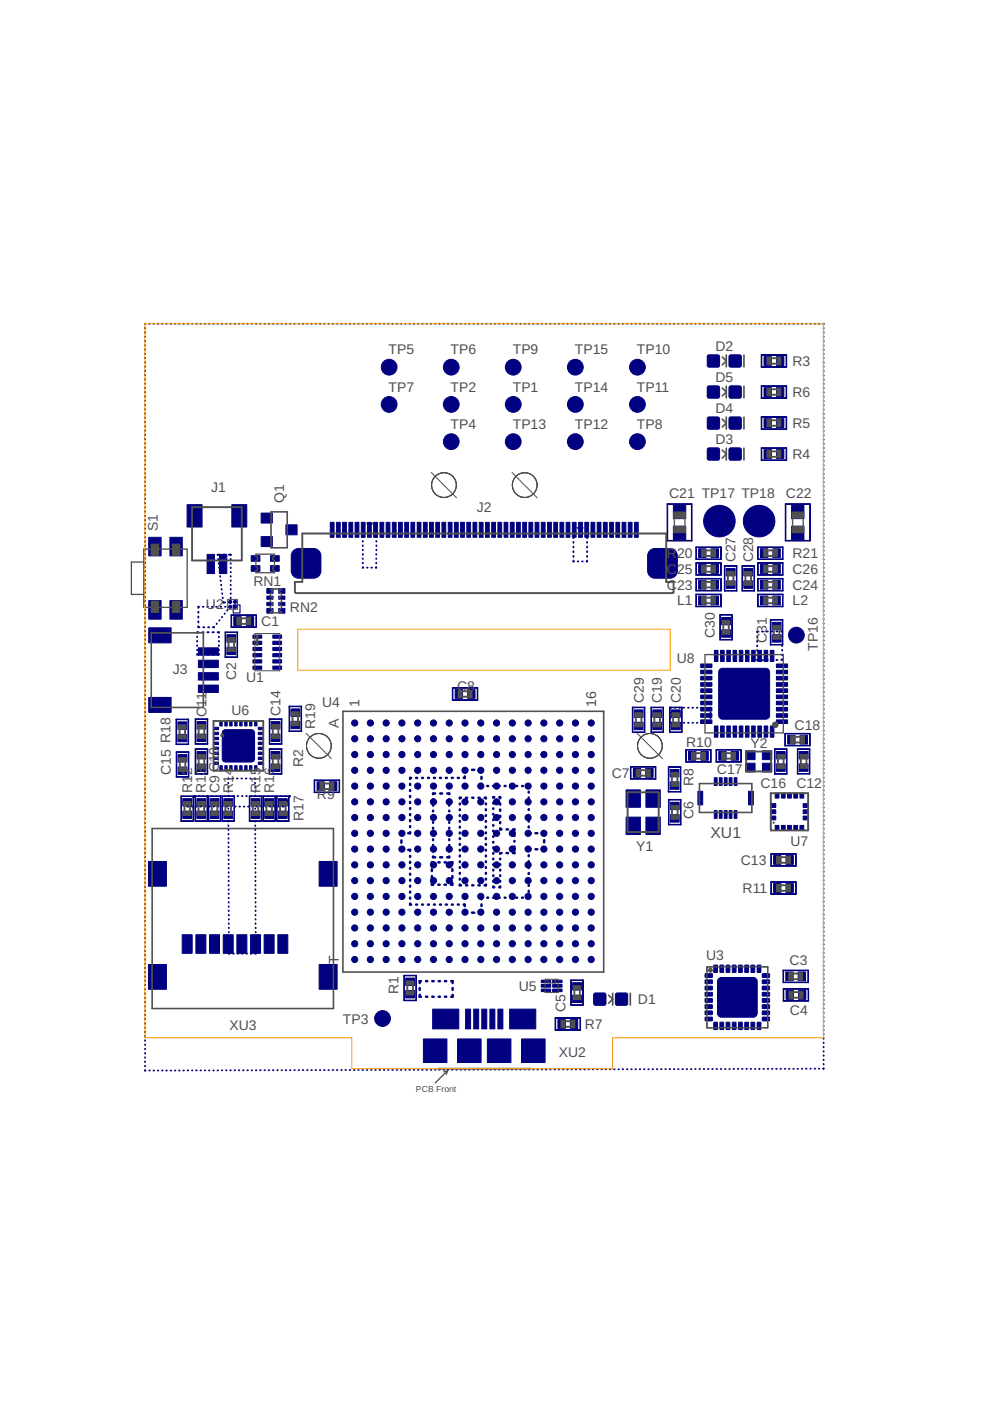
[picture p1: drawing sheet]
<svg xmlns="http://www.w3.org/2000/svg" width="210mm" height="297mm" viewBox="0 0 210 297" stroke-linecap="round" stroke-linejoin="round" font-family="sans-serif">
<defs><g id="words">
<text font-size="3.3" fill="#505050" x="150.6" y="177.6">XU1</text>
<g font-size="3" fill="#505050">
<text x="82.4" y="75.2">TP5</text>
<text x="95.6" y="75.2">TP6</text>
<text x="108.7" y="75.2">TP9</text>
<text x="121.9" y="75.2">TP15</text>
<text x="135" y="75.2">TP10</text>
<text x="151.7" y="74.4">D2</text>
<text x="168" y="77.6">R3</text>
<text x="82.4" y="83.1">TP7</text>
<text x="95.6" y="83.1">TP2</text>
<text x="108.7" y="83.1">TP1</text>
<text x="121.9" y="83.1">TP14</text>
<text x="135" y="83.1">TP11</text>
<text x="151.7" y="81">D5</text>
<text x="151.7" y="87.6">D4</text>
<text x="168" y="84.1">R6</text>
<text x="95.6" y="91">TP4</text>
<text x="108.7" y="91">TP13</text>
<text x="121.9" y="91">TP12</text>
<text x="135" y="91">TP8</text>
<text x="151.7" y="94.2">D3</text>
<text x="168" y="90.7">R5</text>
<text x="168" y="97.3">R4</text>
<text x="44.8" y="104.2">J1</text>
<text x="60.2" y="106.7" transform="rotate(-90 60.2 106.7)">Q1</text>
<text x="141.9" y="105.6">C21 TP17 TP18</text>
<text x="166.6" y="105.6">C22</text>
<text x="33.5" y="112.6" transform="rotate(-90 33.5 112.6)">S1</text>
<text x="101.1" y="108.6">J2</text>
<text x="141.4" y="118.3">R20</text>
<text x="155.9" y="119.2" transform="rotate(-90 155.9 119.2)">C27</text>
<text x="159.7" y="119.2" transform="rotate(-90 159.7 119.2)">C28</text>
<text x="168" y="118.3">R21</text>
<text x="53.7" y="124.1">RN1</text>
<text x="141.4" y="121.7">C25</text>
<text x="141.4" y="125">C</text>
<text x="143.6" y="125">23</text>
<text x="168" y="125">C24</text>
<text x="168" y="121.7">C26</text>
<text x="43.7" y="129.2">U2</text>
<text x="61.5" y="129.9">RN2</text>
<text x="143.5" y="128.4">L1</text>
<text x="168" y="128.3">L2</text>
<text x="55.4" y="132.8">C1</text>
<text x="151.6" y="135.3" transform="rotate(-90 151.6 135.3)">C30</text>
<text x="162.6" y="136.2" transform="rotate(-90 162.6 136.2)">C31</text>
<text x="36.7" y="143">J3</text>
<text x="143.5" y="140.5">U8</text>
<text x="173.4" y="138" transform="rotate(-90 173.4 138)">TP16</text>
<text x="50.1" y="144.2" transform="rotate(-90 50.1 144.2)">C2</text>
<text x="52.2" y="144.7">U1</text>
<text x="68.3" y="149.9">U4</text>
<text x="76.3" y="149.9" transform="rotate(-90 76.3 149.9)">1</text>
<text x="96.9" y="146.5">C8</text>
<text x="126.4" y="149.9" transform="rotate(-90 126.4 149.9)">16</text>
<text x="136.5" y="149" transform="rotate(-90 136.5 149)">C29</text>
<text x="140.3" y="149" transform="rotate(-90 140.3 149)">C19</text>
<text x="144.4" y="149" transform="rotate(-90 144.4 149)">C20</text>
<text x="43.8" y="152.1" transform="rotate(-90 43.8 152.1)">C11</text>
<text x="49.1" y="151.7">U6</text>
<text x="59.5" y="151.8" transform="rotate(-90 59.5 151.8)">C14</text>
<text x="66.8" y="154.6" transform="rotate(-90 66.8 154.6)">R19</text>
<text x="71.8" y="154.3" transform="rotate(-90 71.8 154.3)">A</text>
<text x="168.5" y="154.9">C18</text>
<text x="145.5" y="158.3">R10</text>
<text x="159.1" y="158.7">Y2</text>
<text x="36.2" y="164.3" transform="rotate(-90 36.2 164.3)">C15 R18</text>
<text x="64.2" y="162.7" transform="rotate(-90 64.2 162.7)">R2</text>
<text x="129.7" y="165">C7</text>
<text x="147" y="166.7" transform="rotate(-90 147 166.7)">R8</text>
<text x="152" y="164.2">C17</text>
<text x="161.2" y="167.1">C16</text>
<text x="168.9" y="167">C12</text>
<text x="40.8" y="168.1" transform="rotate(-90 40.8 168.1)">R12</text>
<text x="43.6" y="168.1" transform="rotate(-90 43.6 168.1)">R13</text>
<text x="46.6" y="168.1" transform="rotate(-90 46.6 168.1)">C9 C10</text>
<text x="49.5" y="168.1" transform="rotate(-90 49.5 168.1)">R14</text>
<text x="55.3" y="168.1" transform="rotate(-90 55.3 168.1)">R15</text>
<text x="58.2" y="168.1" transform="rotate(-90 58.2 168.1)">R16</text>
<text x="67.2" y="169.4">R9</text>
<text x="147" y="173.6" transform="rotate(-90 147 173.6)">C6</text>
<text x="64.3" y="174" transform="rotate(-90 64.3 174)">R17</text>
<text x="167.6" y="179.4">U7</text>
<text x="134.9" y="180.4">Y1</text>
<text x="157.1" y="183.4">C13</text>
<text x="157.5" y="189.3">R11</text>
<text x="149.7" y="203.6">U3</text>
<text x="71.8" y="204.4" transform="rotate(-90 71.8 204.4)">T</text>
<text x="167.4" y="204.7">C3</text>
<text x="84.5" y="210.8" transform="rotate(-90 84.5 210.8)">R1</text>
<text x="110" y="210.1">U5</text>
<text x="119.9" y="214.5" transform="rotate(-90 119.9 214.5)">C5</text>
<text x="135.3" y="212.8">D1</text>
<text x="167.5" y="215.2">C4</text>
<text x="48.6" y="218.3">XU3</text>
<text x="72.7" y="217.1">TP3</text>
<text x="124" y="218.2">R7</text>
<text x="118.5" y="224.1">XU2</text>
</g>
<text font-size="1.8" fill="#505050" x="88.2" y="231.6">PCB Front</text>
</g></defs>
<g fill="#000080" stroke="#000080" stroke-width=".21">
<path d="M169.6 175h.8v1.1h-.8z"/>
<path d="M167 175h.8v1.1h-.8z"/>
<path d="M168.3 175h.8v1.1h-.8z"/>
<path d="M165.7 175h.8v1.1h-.8z"/>
<path d="M164.4 175h.8v1.1h-.8z"/>
<path d="M169.6 168.1h.8v1.1h-.8z"/>
<path d="M167 168.1h.8v1.1h-.8z"/>
<path d="M168.3 168.1h.8v1.1h-.8z"/>
<path d="M165.7 168.1h.8v1.1h-.8z"/>
<path d="M164.4 168.1h.8v1.1h-.8z"/>
<path d="M163.4 173h1.1v.8h-1.1z"/>
<path d="M163.4 171.7h1.1v.8h-1.1z"/>
<path d="M163.4 170.4h1.1v.8h-1.1z"/>
<path d="M170.3 173h1v.8h-1z"/>
<path d="M170.3 171.7h1v.8h-1z"/>
<path d="M170.3 170.4h1v.8h-1z"/>
<path d="M150.8 126.4h1.5v1.8h-1.5z"/>
<path d="M148.1 126.4h1.6v1.8h-1.6z"/>
<path d="M161.2 126.4h1.6v1.8h-1.6z"/>
<path d="M163.9 126.4h1.5v1.8h-1.5z"/>
<path d="M56.6 124.8h1.3v1h-1.3z"/>
<path d="M56.6 126.4h1.3v.7h-1.3z"/>
<path d="M56.6 127.7h1.3v.7h-1.3z"/>
<path d="M56.6 129h1.3v1h-1.3z"/>
<path d="M59.1 129h1.3v1h-1.3z"/>
<path d="M59.1 127.7h1.3v.7h-1.3z"/>
<path d="M59.1 126.4h1.3v.7h-1.3z"/>
<path d="M59.1 124.8h1.3v1h-1.3z"/>
<path d="M54 162.3h.5v1.1h-.5z"/>
<path d="M52.9 162.3h.5v1.1h-.5z"/>
<path d="M51.9 162.3h.5v1.1h-.5z"/>
<path d="M50.8 162.3h.5v1.1h-.5z"/>
<path d="M49.8 162.3h.5v1.1h-.5z"/>
<path d="M48.7 162.3h.5v1.1h-.5z"/>
<path d="M47.7 162.3h.5v1.1h-.5z"/>
<path d="M46.6 162.3h.5v1.1h-.5z"/>
<path d="M50.8 152.9h.5v1h-.5z"/>
<path d="M51.9 152.9h.5v1h-.5z"/>
<path d="M52.9 152.9h.5v1h-.5z"/>
<path d="M54 152.9h.5v1h-.5z"/>
<path d="M49.8 152.9h.5v1h-.5z"/>
<path d="M48.7 152.9h.5v1h-.5z"/>
<path d="M47.7 152.9h.5v1h-.5z"/>
<path d="M46.6 152.9h.5v1h-.5z"/>
<path d="M45.3 157.4h1v.5h-1z"/>
<path d="M45.3 156.3h1v.5h-1z"/>
<path d="M45.3 155.3h1v.5h-1z"/>
<path d="M45.3 154.2h1v.5h-1z"/>
<path d="M45.3 158.4h1v.5h-1z"/>
<path d="M45.3 159.5h1v.5h-1z"/>
<path d="M45.3 160.5h1v.5h-1z"/>
<path d="M45.3 161.6h1v.5h-1z"/>
<path d="M54.8 161.6h1v.5h-1z"/>
<path d="M54.8 160.5h1v.5h-1z"/>
<path d="M54.8 159.5h1v.5h-1z"/>
<path d="M54.8 158.4h1v.5h-1z"/>
<path d="M54.8 157.4h1v.5h-1z"/>
<path d="M54.8 156.3h1v.5h-1z"/>
<path d="M54.8 155.3h1v.5h-1z"/>
<path d="M54.8 154.2h1v.5h-1z"/>
<path d="M114.8 207.8h2v.6h-2z"/>
<path d="M114.8 208.7h2v.6h-2z"/>
<path d="M114.8 209.7h2v.5h-2z"/>
<path d="M117.2 209.7h2v.5h-2z"/>
<path d="M117.2 208.7h2v.6h-2z"/>
<path d="M117.2 207.8h2v.6h-2z"/>
<path d="M57.3 119.9h1.9v1.2h-1.9z"/>
<path d="M57.3 117.8h1.9v1.2h-1.9z"/>
<path d="M53.3 117.8h1.8v1.2h-1.8z"/>
<path d="M53.3 119.9h1.8v1.2h-1.8z"/>
<path d="M31.5 133.1h4.8v3.2h-4.8z"/>
<path d="M31.5 147.9h4.8v3.1h-4.8z"/>
<path d="M42.1 137.4h4.2v1.5h-4.2z"/>
<path d="M42.1 140h4.2v1.5h-4.2z"/>
<path d="M42.1 142.6h4.2v1.6h-4.2z"/>
<path d="M42.1 145.2h4.2v1.6h-4.2z"/>
<path d="M89.8 220.3h5v5h-5z"/>
<path d="M97 220.3h5v5h-5z"/>
<path d="M103.3 220.3h5v5h-5z"/>
<path d="M110.6 220.3h5v5h-5z"/>
<path d="M91.7 214h5.6v4.1h-5.6z"/>
<path d="M108.1 214h5.5v4.1h-5.5z"/>
<path d="M98.7 214h1.1v4.1h-1.1z"/>
<path d="M100.4 214h1.1v4.1h-1.1z"/>
<path d="M102.2 214h1v4.1h-1z"/>
<path d="M103.9 214h1v4.1h-1z"/>
<path d="M105.6 214h1v4.1h-1z"/>
<path d="M166.6 206.1h1.6v1.8h-1.6z"/>
<path d="M169.2 206.1h1.6v1.8h-1.6z"/>
<path d="M166.7 210h1.5v1.9h-1.5z"/>
<path d="M169.3 210h1.6v1.9h-1.6z"/>
<path d="M44.6 169.3h1.8v1.6h-1.8z"/>
<path d="M44.6 172h1.8v1.5h-1.8z"/>
<path d="M142.1 172.7h1.9v1.6h-1.9z"/>
<path d="M142.1 170.1h1.9v1.6h-1.9z"/>
<path d="M134.3 162.9h1.5v1.9h-1.5z"/>
<path d="M136.9 162.9h1.6v1.9h-1.6z"/>
<path d="M136.9 167.5h3.1v3.7h-3.1z"/>
<path d="M136.9 173.2h3.1v3.7h-3.1z"/>
<path d="M132.7 173.2h3.1v3.7h-3.1z"/>
<path d="M132.7 167.5h3.1v3.7h-3.1z"/>
<path d="M161.6 159.2h2v1.9h-2z"/>
<path d="M158.1 159.2h2v1.9h-2z"/>
<path d="M158.1 161.8h2v1.9h-2z"/>
<path d="M161.6 161.8h2v1.9h-2z"/>
<path d="M155 159.3h1.6v1.9h-1.6z"/>
<path d="M152.4 159.3h1.6v1.9h-1.6z"/>
<path d="M164.6 159.3h1.9v1.6h-1.9z"/>
<path d="M164.6 162h1.9v1.5h-1.9z"/>
<path d="M96.5 146.2h1.6v1.9h-1.6z"/>
<path d="M99.1 146.2h1.6v1.9h-1.6z"/>
<path d="M169.5 162h1.8v1.5h-1.8z"/>
<path d="M169.5 159.3h1.8v1.6h-1.8z"/>
<path d="M166.6 181.4h1.6v1.9h-1.6z"/>
<path d="M164 181.4h1.6v1.9h-1.6z"/>
<path d="M37.8 162.6h1.8v1.6h-1.8z"/>
<path d="M37.8 160h1.8v1.6h-1.8z"/>
<path d="M148.1 119.7h1.6v1.9h-1.6z"/>
<path d="M150.8 119.7h1.5v1.9h-1.5z"/>
<path d="M148.1 123h1.6v1.9h-1.6z"/>
<path d="M150.8 123h1.5v1.9h-1.5z"/>
<path d="M157.7 120.5h1.9v1.6h-1.9z"/>
<path d="M157.7 123.2h1.9v1.5h-1.9z"/>
<path d="M163.9 123h1.5v1.9h-1.5z"/>
<path d="M161.2 123h1.6v1.9h-1.6z"/>
<path d="M163.9 119.7h1.5v1.9h-1.5z"/>
<path d="M161.2 119.7h1.6v1.9h-1.6z"/>
<path d="M154 120.5h1.9v1.6h-1.9z"/>
<path d="M154 123.2h1.9v1.5h-1.9z"/>
<path d="M167.8 107.1h2.7v2.9h-2.7z"/>
<path d="M167.8 111.5h2.7v2.9h-2.7z"/>
<path d="M163.9 116.4h1.5v1.8h-1.5z"/>
<path d="M161.2 116.4h1.6v1.8h-1.6z"/>
<path d="M121.4 208.3h1.9v1.6h-1.9z"/>
<path d="M121.4 211h1.9v1.6h-1.9z"/>
<path d="M146 159.3h1.6v1.9h-1.6z"/>
<path d="M148.6 159.3h1.6v1.9h-1.6z"/>
<path d="M164 187.3h1.6v1.9h-1.6z"/>
<path d="M166.6 187.3h1.6v1.9h-1.6z"/>
<path d="M39.7 107h3.1v4.7h-3.1z"/>
<path d="M49.1 107h3.2v4.7h-3.2z"/>
<path d="M43.9 117.5h1.6v4.1h-1.6z"/>
<path d="M46.5 117.5h1.6v4.1h-1.6z"/>
<path d="M41.8 162h1.8v1.6h-1.8z"/>
<path d="M41.8 159.3h1.8v1.6h-1.8z"/>
<path d="M41.8 153h1.8v1.6h-1.8z"/>
<path d="M41.8 155.6h1.8v1.6h-1.8z"/>
<path d="M57.5 155.6h1.9v1.6h-1.9z"/>
<path d="M57.5 153h1.9v1.6h-1.9z"/>
<path d="M37.7 155.7h1.9v1.6h-1.9z"/>
<path d="M37.7 153.1h1.9v1.5h-1.9z"/>
<path d="M61.7 152.9h1.8v1.6h-1.8z"/>
<path d="M61.7 150.3h1.8v1.6h-1.8z"/>
<path d="M67.7 204.5h3.8v5.2h-3.8z"/>
<path d="M67.7 182.6h3.8v5.3h-3.8z"/>
<path d="M31.5 204.5h3.8v5.2h-3.8z"/>
<path d="M31.5 182.6h3.8v5.3h-3.8z"/>
<path d="M38.6 198.2h2.1v3.9h-2.1z"/>
<path d="M41.5 198.2h2.1v3.9h-2.1z"/>
<path d="M44.4 198.2h2.1v3.9h-2.1z"/>
<path d="M47.3 198.2h2.1v3.9h-2.1z"/>
<path d="M50.2 198.2h2.1v3.9h-2.1z"/>
<path d="M53.1 198.2h2.1v3.9h-2.1z"/>
<path d="M56 198.2h2.1v3.9h-2.1z"/>
<path d="M58.9 198.2h2.1v3.9h-2.1z"/>
<path d="M41.7 172h1.9v1.5h-1.9z"/>
<path d="M41.7 169.3h1.9v1.6h-1.9z"/>
<path d="M47.5 172h1.8v1.5h-1.8z"/>
<path d="M47.5 169.3h1.8v1.6h-1.8z"/>
<path d="M53.3 172h1.8v1.5h-1.8z"/>
<path d="M53.3 169.3h1.8v1.6h-1.8z"/>
<path d="M56.1 172h1.9v1.5h-1.9z"/>
<path d="M56.1 169.3h1.9v1.6h-1.9z"/>
<path d="M59 172h1.9v1.5h-1.9z"/>
<path d="M59 169.3h1.9v1.6h-1.9z"/>
<path d="M38.8 172h1.8v1.5h-1.8z"/>
<path d="M38.8 169.3h1.8v1.6h-1.8z"/>
<path d="M57.5 162h1.9v1.6h-1.9z"/>
<path d="M57.5 159.3h1.9v1.6h-1.9z"/>
<path d="M101.6 110.7h.8v3.2h-.8z"/>
<path d="M102.9 110.7h.8v3.2h-.8z"/>
<path d="M100.3 110.7h.8v3.2h-.8z"/>
<path d="M99 110.7h.8v3.2h-.8z"/>
<path d="M97.7 110.7h.8v3.2h-.8z"/>
<path d="M96.4 110.7h.8v3.2h-.8z"/>
<path d="M95 110.7h.8v3.2h-.8z"/>
<path d="M93.7 110.7h.8v3.2h-.8z"/>
<path d="M92.4 110.7h.8v3.2h-.8z"/>
<path d="M91.1 110.7h.8v3.2h-.8z"/>
<path d="M89.8 110.7h.8v3.2h-.8z"/>
<path d="M88.5 110.7h.8v3.2h-.8z"/>
<path d="M87.1 110.7h.8v3.2h-.8z"/>
<path d="M85.8 110.7h.8v3.2h-.8z"/>
<path d="M84.5 110.7h.8v3.2h-.8z"/>
<path d="M83.2 110.7h.8v3.2h-.8z"/>
<path d="M81.9 110.7h.8v3.2h-.8z"/>
<path d="M80.6 110.7h.8v3.2h-.8z"/>
<path d="M79.2 110.7h.8v3.2h-.8z"/>
<path d="M77.9 110.7h.8v3.2h-.8z"/>
<path d="M76.6 110.7h.8v3.2h-.8z"/>
<path d="M75.3 110.7h.8v3.2h-.8z"/>
<path d="M74 110.7h.8v3.2h-.8z"/>
<path d="M72.6 110.7h.8v3.2h-.8z"/>
<path d="M71.3 110.7h.8v3.2h-.8z"/>
<path d="M70 110.7h.8v3.2h-.8z"/>
<path d="M104.2 110.7h.9v3.2h-.9z"/>
<path d="M105.6 110.7h.8v3.2h-.8z"/>
<path d="M106.9 110.7h.8v3.2h-.8z"/>
<path d="M108.2 110.7h.8v3.2h-.8z"/>
<path d="M109.5 110.7h.8v3.2h-.8z"/>
<path d="M110.8 110.7h.8v3.2h-.8z"/>
<path d="M112.1 110.7h.8v3.2h-.8z"/>
<path d="M113.5 110.7h.8v3.2h-.8z"/>
<path d="M114.8 110.7h.8v3.2h-.8z"/>
<path d="M116.1 110.7h.8v3.2h-.8z"/>
<path d="M117.4 110.7h.8v3.2h-.8z"/>
<path d="M118.7 110.7h.8v3.2h-.8z"/>
<path d="M120 110.7h.8v3.2h-.8z"/>
<path d="M121.3 110.7h.9v3.2h-.9z"/>
<path d="M122.7 110.7h.8v3.2h-.8z"/>
<path d="M124 110.7h.8v3.2h-.8z"/>
<path d="M125.3 110.7h.8v3.2h-.8z"/>
<path d="M126.6 110.7h.8v3.2h-.8z"/>
<path d="M127.9 110.7h.8v3.2h-.8z"/>
<path d="M129.3 110.7h.8v3.2h-.8z"/>
<path d="M130.6 110.7h.8v3.2h-.8z"/>
<path d="M131.9 110.7h.8v3.2h-.8z"/>
<path d="M133.2 110.7h.8v3.2h-.8z"/>
<path d="M134.5 110.7h.8v3.2h-.8z"/>
<path d="M69.8 165.8h1.6v1.8h-1.6z"/>
<path d="M67.2 165.8h1.6v1.8h-1.6z"/>
<path d="M142.1 165.8h1.9v1.5h-1.9z"/>
<path d="M142.1 163.2h1.9v1.5h-1.9z"/>
<path d="M151.4 164.9h.6v1.6h-.6z"/>
<path d="M152.5 164.9h.6v1.6h-.6z"/>
<path d="M153.6 164.9h.6v1.6h-.6z"/>
<path d="M154.6 164.9h.6v1.6h-.6z"/>
<path d="M155.7 164.9h.6v1.6h-.6z"/>
<path d="M151.4 171.9h.6v1.6h-.6z"/>
<path d="M152.5 171.9h.6v1.6h-.6z"/>
<path d="M153.6 171.9h.6v1.6h-.6z"/>
<path d="M154.6 171.9h.6v1.6h-.6z"/>
<path d="M155.7 171.9h.6v1.6h-.6z"/>
<path d="M148 167.8h1v2.8h-1z"/>
<path d="M158.7 167.8h1v2.8h-1z"/>
<path d="M169.6 155.9h1.6v1.9h-1.6z"/>
<path d="M167 155.9h1.6v1.9h-1.6z"/>
<path d="M142.4 150.5h1.8v1.6h-1.8z"/>
<path d="M142.4 153.1h1.8v1.6h-1.8z"/>
<path d="M134.5 150.5h1.8v1.6h-1.8z"/>
<path d="M134.5 153.1h1.8v1.6h-1.8z"/>
<path d="M138.4 150.5h1.9v1.6h-1.9z"/>
<path d="M138.4 153.1h1.9v1.6h-1.9z"/>
<path d="M153 133.5h1.9v1.6h-1.9z"/>
<path d="M153 130.9h1.9v1.6h-1.9z"/>
<path d="M163.7 134.6h1.9v1.5h-1.9z"/>
<path d="M163.7 132h1.9v1.5h-1.9z"/>
<path d="M142.8 107.1h2.6v2.9h-2.6z"/>
<path d="M142.8 111.5h2.6v2.9h-2.6z"/>
<path d="M148.1 116.4h1.6v1.8h-1.6z"/>
<path d="M150.8 116.4h1.5v1.8h-1.5z"/>
<path d="M163.3 153.9h.8v2.4h-.8z"/>
<path d="M162 153.9h.8v2.4h-.8z"/>
<path d="M160.7 153.9h.7v2.4h-.7z"/>
<path d="M159.4 153.9h.7v2.4h-.7z"/>
<path d="M158.1 153.9h.7v2.4h-.7z"/>
<path d="M156.7 153.9h.8v2.4h-.8z"/>
<path d="M155.4 153.9h.8v2.4h-.8z"/>
<path d="M154.1 153.9h.8v2.4h-.8z"/>
<path d="M152.8 153.9h.7v2.4h-.7z"/>
<path d="M151.5 153.9h.7v2.4h-.7z"/>
<path d="M163.3 137.9h.8v2.4h-.8z"/>
<path d="M162 137.9h.8v2.4h-.8z"/>
<path d="M160.7 137.9h.7v2.4h-.7z"/>
<path d="M159.4 137.9h.7v2.4h-.7z"/>
<path d="M158.1 137.9h.7v2.4h-.7z"/>
<path d="M156.7 137.9h.8v2.4h-.8z"/>
<path d="M155.4 137.9h.8v2.4h-.8z"/>
<path d="M154.1 137.9h.8v2.4h-.8z"/>
<path d="M152.8 137.9h.7v2.4h-.7z"/>
<path d="M151.5 137.9h.7v2.4h-.7z"/>
<path d="M148.6 152.6h2.3v.8h-2.3z"/>
<path d="M148.6 151.3h2.3v.8h-2.3z"/>
<path d="M148.6 150h2.3v.7h-2.3z"/>
<path d="M148.6 148.7h2.3v.7h-2.3z"/>
<path d="M148.6 147.4h2.3v.7h-2.3z"/>
<path d="M148.6 146h2.3v.8h-2.3z"/>
<path d="M148.6 144.7h2.3v.8h-2.3z"/>
<path d="M148.6 143.4h2.3v.8h-2.3z"/>
<path d="M148.6 142.1h2.3v.8h-2.3z"/>
<path d="M148.6 140.8h2.3v.7h-2.3z"/>
<path d="M164.6 152.6h2.4v.8h-2.4z"/>
<path d="M164.6 151.3h2.4v.8h-2.4z"/>
<path d="M164.6 150h2.4v.7h-2.4z"/>
<path d="M164.6 148.7h2.4v.7h-2.4z"/>
<path d="M164.6 147.4h2.4v.7h-2.4z"/>
<path d="M164.6 146h2.4v.8h-2.4z"/>
<path d="M164.6 144.7h2.4v.8h-2.4z"/>
<path d="M164.6 143.4h2.4v.8h-2.4z"/>
<path d="M164.6 142.1h2.4v.8h-2.4z"/>
<path d="M164.6 140.8h2.4v.7h-2.4z"/>
<path d="M164.6 75.6h1.6v1.9h-1.6z"/>
<path d="M162 75.6h1.6v1.9h-1.6z"/>
<path d="M164.6 95.3h1.6v1.9h-1.6z"/>
<path d="M162 95.3h1.6v1.9h-1.6z"/>
<path d="M164.6 88.8h1.6v1.8h-1.6z"/>
<path d="M162 88.8h1.6v1.8h-1.6z"/>
<path d="M164.6 82.2h1.6v1.9h-1.6z"/>
<path d="M162 82.2h1.6v1.9h-1.6z"/>
<path d="M31.5 113.9h2.7v4h-2.7z"/>
<path d="M36 113.9h2.7v4h-2.7z"/>
<path d="M36 127.3h2.7v4h-2.7z"/>
<path d="M31.5 127.3h2.7v4h-2.7z"/>
<path d="M60.6 111.3h2.4v2.1h-2.4z"/>
<path d="M55.4 108.8h2.3v2.1h-2.3z"/>
<path d="M55.4 113.8h2.3v2.1h-2.3z"/>
<path d="M86 210h1.9v1.6h-1.9z"/>
<path d="M86 207.4h1.9v1.5h-1.9z"/>
<path d="M57.8 137.3h1.9v.6h-1.9z"/>
<path d="M57.8 136h1.9v.6h-1.9z"/>
<path d="M57.8 134.6h1.9v.7h-1.9z"/>
<path d="M57.8 138.6h1.9v.7h-1.9z"/>
<path d="M57.8 139.9h1.9v.7h-1.9z"/>
<path d="M57.8 141.2h1.9v.7h-1.9z"/>
<path d="M53.6 137.3h1.9v.6h-1.9z"/>
<path d="M53.6 136h1.9v.6h-1.9z"/>
<path d="M53.6 134.6h1.9v.7h-1.9z"/>
<path d="M53.6 138.6h1.9v.7h-1.9z"/>
<path d="M53.6 139.9h1.9v.7h-1.9z"/>
<path d="M53.6 141.2h1.9v.7h-1.9z"/>
<path d="M48.1 137.2h1.9v1.6h-1.9z"/>
<path d="M48.1 134.6h1.9v1.5h-1.9z"/>
<path d="M52.2 130.7h1.6v1.9h-1.6z"/>
<path d="M49.6 130.7h1.5v1.9h-1.5z"/>
<path d="M118.3 216.2h1.6v1.8h-1.6z"/>
<path d="M120.9 216.2h1.6v1.8h-1.6z"/>
<path d="M147.6 128.5l5.3 .1-5.3 .1z"/>
<path d="M147.5 126h.2l-.1 2.7z"/>
<path d="M147.5 126h5.4z"/>
<path d="M152.8 126h.1v2.7z"/>
<path d="M160.6 126h5.4z"/>
<path d="M165.9 126h.1v2.7z"/>
<path d="M160.6 128.6h5.4z"/>
<path d="M160.6 126h.2l-.1 2.7z"/>
<path d="M166 205.7l5.4 .1z"/>
<path d="M171.3 205.7h.1v2.6z"/>
<path d="M166 208.3h5.4z"/>
<path d="M166 205.7h.1v2.6z"/>
<path d="M166.1 209.7h5.3z"/>
<path d="M171.3 209.7h.1v2.6z"/>
<path d="M166.1 212.2h5.3z"/>
<path d="M166.1 209.7h.1l-.1 2.6z"/>
<path d="M46.7 168.8h.1v5.3z"/>
<path d="M44.2 174.1h2.6z"/>
<path d="M44.2 168.8h.1l-.1 5.3z"/>
<path d="M44.2 168.8h2.6z"/>
<path d="M141.7 169.5h.2l-.1 5.4z"/>
<path d="M141.7 169.5l2.7 .1z"/>
<path d="M144.3 169.5h.1v5.4z"/>
<path d="M141.7 174.8l2.7 .1z"/>
<path d="M133.7 162.6h5.4z"/>
<path d="M138.9 162.6h.2l-.1 2.6z"/>
<path d="M133.7 165.1l5.4 .1z"/>
<path d="M133.7 162.6h.1v2.6z"/>
<path d="M151.8 161.5l5.4 .1z"/>
<path d="M151.8 159h.1v2.6z"/>
<path d="M151.8 159h5.4z"/>
<path d="M157.1 159h.1l-.1 2.6z"/>
<path d="M166.8 158.8h.1l-.1 5.3z"/>
<path d="M164.2 164.1h2.7z"/>
<path d="M164.2 158.8h.1v5.3z"/>
<path d="M164.2 158.8h2.7z"/>
<path d="M95.9 145.8l5.4 .1z"/>
<path d="M101.2 145.8h.1v2.7z"/>
<path d="M95.9 148.4h5.4l-5.4 .1z"/>
<path d="M95.9 145.8h.1v2.7z"/>
<path d="M169.1 158.8h.1l-.1 5.3z"/>
<path d="M169.1 158.8h2.6z"/>
<path d="M171.6 158.8h.1v5.3z"/>
<path d="M169.1 164l2.6 .1z"/>
<path d="M163.4 183.6h5.4z"/>
<path d="M163.4 181h.2l-.1 2.7z"/>
<path d="M163.4 181l5.4 .1z"/>
<path d="M168.7 181h.1v2.7z"/>
<path d="M37.4 159.4h.1l-.1 5.4z"/>
<path d="M37.4 159.4l2.6 .1z"/>
<path d="M39.9 159.4h.1v5.4z"/>
<path d="M37.4 164.7h2.6z"/>
<path d="M147.5 119.3l5.4 .1z"/>
<path d="M152.8 119.3h.1v2.7z"/>
<path d="M147.5 121.9h5.4z"/>
<path d="M147.5 119.3h.2l-.1 2.7z"/>
<path d="M147.5 122.7h5.4z"/>
<path d="M152.8 122.7h.1v2.6z"/>
<path d="M147.5 125.2l5.4 .1z"/>
<path d="M147.5 122.7h.2l-.1 2.6z"/>
<path d="M159.9 120h.1l-.1 5.3z"/>
<path d="M157.3 125.2l2.7 .1z"/>
<path d="M157.3 120h.1v5.3z"/>
<path d="M157.3 120h2.7z"/>
<path d="M160.6 125.2l5.4 .1z"/>
<path d="M160.6 122.7h.2l-.1 2.6z"/>
<path d="M160.6 122.7h5.4z"/>
<path d="M165.9 122.7h.1v2.6z"/>
<path d="M160.6 121.9h5.4z"/>
<path d="M160.6 119.3h.2l-.1 2.7z"/>
<path d="M160.6 119.3l5.4 .1z"/>
<path d="M165.9 119.3h.1v2.7z"/>
<path d="M156.1 120h.2l-.1 5.3z"/>
<path d="M153.6 125.2l2.7 .1z"/>
<path d="M153.6 120h.1v5.3z"/>
<path d="M153.6 120h2.7z"/>
<path d="M171.7 106.8h.1v7.9z"/>
<path d="M166.5 114.6l5.3 .1z"/>
<path d="M166.5 106.8h.1v7.9z"/>
<path d="M166.5 106.8l5.3 .1z"/>
<path d="M160.6 118.5l5.4 .1z"/>
<path d="M160.6 116h.2l-.1 2.6z"/>
<path d="M160.6 116h5.4z"/>
<path d="M165.9 116h.1v2.6z"/>
<path d="M123.6 207.8v5.3z"/>
<path d="M121 213.1h2.7z"/>
<path d="M121.1 207.8v5.3z"/>
<path d="M121.1 207.8h2.6l-2.6 .1z"/>
<path d="M145.4 159h5.4z"/>
<path d="M150.7 159h.1l-.1 2.6z"/>
<path d="M145.4 161.5l5.4 .1z"/>
<path d="M145.4 159h.1v2.6z"/>
<path d="M163.4 187h5.4z"/>
<path d="M168.7 187h.1v2.6z"/>
<path d="M163.4 189.5l5.4 .1z"/>
<path d="M163.4 187h.2l-.1 2.6z"/>
<path d="M41.4 158.8h.1v5.3z"/>
<path d="M41.4 158.8h2.6z"/>
<path d="M43.9 158.8h.1v5.3z"/>
<path d="M41.4 164.1h2.6z"/>
<path d="M43.9 152.4h.1v5.4z"/>
<path d="M41.4 157.7l2.6 .1z"/>
<path d="M41.4 152.4h.1v5.4z"/>
<path d="M41.4 152.4l2.6 .1z"/>
<path d="M57.1 152.4h.1v5.4z"/>
<path d="M57.1 152.4l2.7 .1z"/>
<path d="M59.6 152.4h.2l-.1 5.4z"/>
<path d="M57.1 157.7l2.7 .1z"/>
<path d="M37.3 152.5h.1v5.4z"/>
<path d="M37.3 152.5h2.7z"/>
<path d="M39.9 152.5h.1l-.1 5.4z"/>
<path d="M37.4 157.7l2.6 .1-2.6 .1z"/>
<path d="M61.3 149.8h.1v5.3z"/>
<path d="M61.3 149.8h2.6z"/>
<path d="M63.8 149.8h.1v5.3z"/>
<path d="M61.3 155h2.6z"/>
<path d="M41.3 168.8h.2l-.1 5.3z"/>
<path d="M41.3 168.8h2.7z"/>
<path d="M43.9 168.8h.1v5.3z"/>
<path d="M41.3 174.1h2.7z"/>
<path d="M47.1 168.8h.1l-.1 5.3z"/>
<path d="M47.1 168.8h2.6z"/>
<path d="M49.6 168.8h.1v5.3z"/>
<path d="M47.1 174.1h2.6z"/>
<path d="M52.9 168.8h.1l-.1 5.3z"/>
<path d="M52.9 168.8h2.6z"/>
<path d="M55.4 168.8h.1v5.3z"/>
<path d="M52.9 174.1h2.6z"/>
<path d="M55.7 168.8h.2l-.1 5.3z"/>
<path d="M55.7 168.8h2.7z"/>
<path d="M58.3 168.8h.1v5.3z"/>
<path d="M55.7 174.1h2.7z"/>
<path d="M58.6 168.8h.2l-.1 5.3z"/>
<path d="M58.6 168.8h2.7z"/>
<path d="M61.2 168.8h.1v5.3z"/>
<path d="M58.6 174.1h2.7z"/>
<path d="M38.4 168.8h.1l-.1 5.3z"/>
<path d="M38.4 168.8h2.6z"/>
<path d="M40.9 168.8h.1v5.3z"/>
<path d="M38.4 174.1h2.6z"/>
<path d="M57.1 158.8h.1v5.3z"/>
<path d="M57.1 158.8h2.7z"/>
<path d="M59.6 158.8h.2l-.1 5.3z"/>
<path d="M57.1 164.1h2.7z"/>
<path d="M66.7 167.9l5.3 .1h-5.3z"/>
<path d="M66.7 165.4v2.6z"/>
<path d="M66.7 165.4h5.3l-5.3 .1z"/>
<path d="M71.9 165.4h.1v2.6z"/>
<path d="M141.7 162.6h.1v5.3z"/>
<path d="M141.7 162.6h2.7z"/>
<path d="M144.3 162.6h.1l-.1 5.3z"/>
<path d="M141.7 167.9h2.7z"/>
<path d="M166.4 158.1h5.4z"/>
<path d="M166.4 155.5h.1v2.7z"/>
<path d="M166.4 155.5l5.4 .1z"/>
<path d="M171.7 155.5h.1l-.1 2.7z"/>
<path d="M144.5 150h.1v5.3z"/>
<path d="M142 155.2l2.6 .1z"/>
<path d="M142 150h.1l-.1 5.3z"/>
<path d="M142 150h2.6z"/>
<path d="M136.6 150h.1v5.3z"/>
<path d="M134.1 155.2l2.6 .1z"/>
<path d="M134.1 150h.1v5.3z"/>
<path d="M134.1 150h2.6z"/>
<path d="M140.5 150h.2l-.1 5.3z"/>
<path d="M138 155.2l2.7 .1z"/>
<path d="M138 150h.1v5.3z"/>
<path d="M138 150h2.7z"/>
<path d="M152.6 130.3h.1v5.4z"/>
<path d="M152.6 130.3l2.7 .1z"/>
<path d="M155.2 130.3h.1l-.1 5.4z"/>
<path d="M152.6 135.6l2.7 .1z"/>
<path d="M163.3 131.4h.1v5.4z"/>
<path d="M163.3 131.4h2.7z"/>
<path d="M165.9 131.4h.1l-.1 5.4z"/>
<path d="M163.3 136.7h2.7z"/>
<path d="M146.6 106.8h.1v7.9z"/>
<path d="M141.5 114.6l5.2 .1h-5.2z"/>
<path d="M141.4 106.8h.2l-.1 7.9z"/>
<path d="M141.4 106.8l5.3 .1z"/>
<path d="M147.5 116h5.4z"/>
<path d="M152.8 116h.1v2.6z"/>
<path d="M147.5 118.5l5.4 .1z"/>
<path d="M147.5 116h.2l-.1 2.6z"/>
<path d="M161.4 77.8h5.4z"/>
<path d="M161.4 75.2h.1v2.7z"/>
<path d="M161.4 75.2l5.4 .1z"/>
<path d="M166.7 75.2h.1v2.7z"/>
<path d="M161.4 97.5l5.4 .1z"/>
<path d="M161.4 95h.1v2.6z"/>
<path d="M161.4 95h5.4z"/>
<path d="M166.7 95h.1v2.6z"/>
<path d="M161.4 91h5.4z"/>
<path d="M161.4 88.4h.1v2.6z"/>
<path d="M161.4 88.4h5.4z"/>
<path d="M166.7 88.4h.1v2.6z"/>
<path d="M161.4 84.4h5.4z"/>
<path d="M161.4 81.8h.1v2.7z"/>
<path d="M161.4 81.8l5.4 .1z"/>
<path d="M166.7 81.8l.1 2.7z"/>
<path d="M85.6 206.8h.1v5.4z"/>
<path d="M85.6 206.8l2.7 .1z"/>
<path d="M88.2 206.8h.1l-.1 5.4z"/>
<path d="M85.6 212.1h2.7z"/>
<path d="M47.7 134h.1v5.4z"/>
<path d="M47.7 134l2.7 .1z"/>
<path d="M50.2 134h.2l-.1 5.4z"/>
<path d="M47.7 139.3h2.7z"/>
<path d="M49 132.9l5.4 .1z"/>
<path d="M49 130.4h.1v2.6z"/>
<path d="M49 130.4h5.4z"/>
<path d="M54.3 130.4h.1l-.1 2.6z"/>
<path d="M117.7 215.8l5.4 .1z"/>
<path d="M123 215.8h.1l-.1 2.6z"/>
<path d="M117.7 218.4h5.4z"/>
<path d="M117.7 215.8h.1v2.6z"/>
</g>
<g fill="#000080" stroke="#000080" stroke-width=".21">
<path d="M47.3 154.9l.5-.2h5.5a.69 .69 0 0 1 .7 .7v5.5a.69 .69 0 0 1-.7 .7h-5.5a.69 .69 0 0 1-.7-.7v-5.5z" fill-rule="evenodd"/>
<path d="M152.4 207.5l.6-.3h6.7a.84 .84 0 0 1 .8 .9v6.7a.84 .84 0 0 1-.8 .9h-6.7a.84 .84 0 0 1-.9-.9v-6.7z" fill-rule="evenodd"/>
<path d="M149.5 206.5h1.5v.7h-1.5z" fill-rule="evenodd"/>
<path d="M149.5 207.8h1.5v.7h-1.5z" fill-rule="evenodd"/>
<path d="M149.5 209.1h1.5v.8h-1.5z" fill-rule="evenodd"/>
<path d="M149.5 210.4h1.5v.8h-1.5z" fill-rule="evenodd"/>
<path d="M149.5 211.7h1.5v.8h-1.5z" fill-rule="evenodd"/>
<path d="M149.5 213.1h1.5v.7h-1.5z" fill-rule="evenodd"/>
<path d="M149.5 214.4h1.5v.7h-1.5z" fill-rule="evenodd"/>
<path d="M149.5 215.7h1.5v.7h-1.5z" fill-rule="evenodd"/>
<path d="M151.4 216.8h.7v1.5h-.7z" fill-rule="evenodd"/>
<path d="M152.7 216.8h.7v1.5h-.7z" fill-rule="evenodd"/>
<path d="M154 216.8h.7v1.5h-.7z" fill-rule="evenodd"/>
<path d="M155.3 216.8h.7v1.5h-.7z" fill-rule="evenodd"/>
<path d="M156.6 216.8h.8v1.5h-.8z" fill-rule="evenodd"/>
<path d="M157.9 216.8h.8v1.5h-.8z" fill-rule="evenodd"/>
<path d="M159.3 216.8h.7v1.5h-.7z" fill-rule="evenodd"/>
<path d="M160.6 216.8h.7v1.5h-.7z" fill-rule="evenodd"/>
<path d="M161.6 215.7h1.5v.7h-1.5z" fill-rule="evenodd"/>
<path d="M161.6 214.4h1.5v.7h-1.5z" fill-rule="evenodd"/>
<path d="M161.6 213.1h1.5v.7h-1.5z" fill-rule="evenodd"/>
<path d="M161.6 211.7h1.5v.8h-1.5z" fill-rule="evenodd"/>
<path d="M161.6 210.4h1.5v.8h-1.5z" fill-rule="evenodd"/>
<path d="M161.6 209.1h1.5v.8h-1.5z" fill-rule="evenodd"/>
<path d="M161.6 207.8h1.5v.7h-1.5z" fill-rule="evenodd"/>
<path d="M161.6 206.5h1.5v.7h-1.5z" fill-rule="evenodd"/>
<path d="M160.6 204.7h.7v1.5h-.7z" fill-rule="evenodd"/>
<path d="M159.3 204.7h.7v1.5h-.7z" fill-rule="evenodd"/>
<path d="M157.9 204.7h.8v1.5h-.8z" fill-rule="evenodd"/>
<path d="M156.6 204.7h.8v1.5h-.8z" fill-rule="evenodd"/>
<path d="M155.3 204.7h.7v1.5h-.7z" fill-rule="evenodd"/>
<path d="M154 204.7h.7v1.5h-.7z" fill-rule="evenodd"/>
<path d="M152.7 204.7h.7v1.5h-.7z" fill-rule="evenodd"/>
<path d="M151.4 204.7h.7v1.5h-.7z" fill-rule="evenodd"/>
<path d="M62.4 116.6l.9-.3h3.2a1.58 1.58 0 0 1 1.6 1.6v3.1a1.58 1.58 0 0 1-1.6 1.6h-3.2a1.58 1.58 0 0 1-1.6-1.6v-3.1l.1-.5z" fill-rule="evenodd"/>
<path d="M137.6 116.9l.8-.5 .5-.1h3.1a1.58 1.58 0 0 1 1.6 1.6v3.1a1.58 1.58 0 0 1-1.6 1.6h-3.1a1.58 1.58 0 0 1-1.6-1.6v-3.1z" fill-rule="evenodd"/>
<path d="M152.6 141.9l.6-.2h9.2a.81 .81 0 0 1 .8 .8v9.2a.81 .81 0 0 1-.8 .8h-9.2a.81 .81 0 0 1-.8-.8v-9.2z" fill-rule="evenodd"/>
<path d="M154.6 75.4l.4-.2 2 .1 .2 .3-.1 2.1-.3 .2-2-.1-.2-.3z" fill-rule="evenodd"/>
<path d="M150 75.4l.3-.2 2.1 .1 .2 .3-.1 2.1-.3 .2-2.1-.1-.2-.3z" fill-rule="evenodd"/>
<path d="M154.8 95h2l.3 .1 .1 2.1-.2 .3-2 .1-.4-.2v-2.1z" fill-rule="evenodd"/>
<path d="M150 95.1l.3-.1h2.1l.2 .3-.1 2.1-.3 .2-2.1-.1-.2-.3z" fill-rule="evenodd"/>
<path d="M154.8 88.4h2l.3 .2 .1 2-.2 .4h-2l-.4-.2v-2z" fill-rule="evenodd"/>
<path d="M150.1 88.4h2.1l.3 .2 .1 2-.2 .4h-2.1l-.3-.2-.1-2z" fill-rule="evenodd"/>
<path d="M154.6 82l.4-.2 2 .1 .2 .3-.1 2-.3 .2h-2l-.2-.4z" fill-rule="evenodd"/>
<path d="M150 82l.3-.2 2.1 .1 .2 .3-.1 2-.3 .2h-2.1l-.2-.4z" fill-rule="evenodd"/>
<path d="M130.5 210.7l.4-.2 2 .1 .2 .3-.1 2.1-.3 .1h-2l-.2-.3z" fill-rule="evenodd"/>
<path d="M125.9 210.7l.4-.2 2 .1 .2 .3-.1 2.1-.3 .1h-2l-.2-.3z" fill-rule="evenodd"/>
<circle cx="75.2" cy="153.3" r=".66"/>
<circle cx="78.5" cy="153.3" r=".66"/>
<circle cx="81.9" cy="153.3" r=".66"/>
<circle cx="85.2" cy="153.3" r=".66"/>
<circle cx="88.6" cy="153.3" r=".66"/>
<circle cx="91.9" cy="153.3" r=".66"/>
<circle cx="95.2" cy="153.3" r=".66"/>
<circle cx="98.6" cy="153.3" r=".66"/>
<circle cx="101.9" cy="153.3" r=".66"/>
<circle cx="105.3" cy="153.3" r=".66"/>
<circle cx="108.6" cy="153.3" r=".66"/>
<circle cx="112" cy="153.3" r=".66"/>
<circle cx="115.3" cy="153.3" r=".66"/>
<circle cx="118.7" cy="153.3" r=".66"/>
<circle cx="122" cy="153.3" r=".66"/>
<circle cx="125.3" cy="153.3" r=".66"/>
<circle cx="75.2" cy="156.6" r=".66"/>
<circle cx="78.5" cy="156.6" r=".66"/>
<circle cx="81.9" cy="156.6" r=".66"/>
<circle cx="85.2" cy="156.6" r=".66"/>
<circle cx="88.6" cy="156.6" r=".66"/>
<circle cx="91.9" cy="156.6" r=".66"/>
<circle cx="95.2" cy="156.6" r=".66"/>
<circle cx="98.6" cy="156.6" r=".66"/>
<circle cx="101.9" cy="156.6" r=".66"/>
<circle cx="105.3" cy="156.6" r=".66"/>
<circle cx="108.6" cy="156.6" r=".66"/>
<circle cx="112" cy="156.6" r=".66"/>
<circle cx="115.3" cy="156.6" r=".66"/>
<circle cx="118.7" cy="156.6" r=".66"/>
<circle cx="122" cy="156.6" r=".66"/>
<circle cx="125.3" cy="156.6" r=".66"/>
<circle cx="75.2" cy="160" r=".66"/>
<circle cx="78.5" cy="160" r=".66"/>
<circle cx="81.9" cy="160" r=".66"/>
<circle cx="85.2" cy="160" r=".66"/>
<circle cx="88.6" cy="160" r=".66"/>
<circle cx="91.9" cy="160" r=".66"/>
<circle cx="95.2" cy="160" r=".66"/>
<circle cx="98.6" cy="160" r=".66"/>
<circle cx="101.9" cy="160" r=".66"/>
<circle cx="105.3" cy="160" r=".66"/>
<circle cx="108.6" cy="160" r=".66"/>
<circle cx="112" cy="160" r=".66"/>
<circle cx="115.3" cy="160" r=".66"/>
<circle cx="118.7" cy="160" r=".66"/>
<circle cx="122" cy="160" r=".66"/>
<circle cx="125.3" cy="160" r=".66"/>
<circle cx="75.2" cy="163.3" r=".66"/>
<circle cx="78.5" cy="163.3" r=".66"/>
<circle cx="81.9" cy="163.3" r=".66"/>
<circle cx="85.2" cy="163.3" r=".66"/>
<circle cx="88.6" cy="163.3" r=".66"/>
<circle cx="91.9" cy="163.3" r=".66"/>
<circle cx="95.2" cy="163.3" r=".66"/>
<circle cx="98.6" cy="163.3" r=".66"/>
<circle cx="101.9" cy="163.3" r=".66"/>
<circle cx="105.3" cy="163.3" r=".66"/>
<circle cx="108.6" cy="163.3" r=".66"/>
<circle cx="112" cy="163.3" r=".66"/>
<circle cx="115.3" cy="163.3" r=".66"/>
<circle cx="118.7" cy="163.3" r=".66"/>
<circle cx="122" cy="163.3" r=".66"/>
<circle cx="125.3" cy="163.3" r=".66"/>
<circle cx="75.2" cy="166.7" r=".66"/>
<circle cx="78.5" cy="166.7" r=".66"/>
<circle cx="81.9" cy="166.7" r=".66"/>
<circle cx="85.2" cy="166.7" r=".66"/>
<circle cx="88.6" cy="166.7" r=".66"/>
<circle cx="91.9" cy="166.7" r=".66"/>
<circle cx="95.2" cy="166.7" r=".66"/>
<circle cx="98.6" cy="166.7" r=".66"/>
<circle cx="101.9" cy="166.7" r=".66"/>
<circle cx="105.3" cy="166.7" r=".66"/>
<circle cx="108.6" cy="166.7" r=".66"/>
<circle cx="112" cy="166.7" r=".66"/>
<circle cx="115.3" cy="166.7" r=".66"/>
<circle cx="118.7" cy="166.7" r=".66"/>
<circle cx="122" cy="166.7" r=".66"/>
<circle cx="125.3" cy="166.7" r=".66"/>
<circle cx="75.2" cy="170" r=".66"/>
<circle cx="78.5" cy="170" r=".66"/>
<circle cx="81.9" cy="170" r=".66"/>
<circle cx="85.2" cy="170" r=".66"/>
<circle cx="88.6" cy="170" r=".66"/>
<circle cx="91.9" cy="170" r=".66"/>
<circle cx="95.2" cy="170" r=".66"/>
<circle cx="98.6" cy="170" r=".66"/>
<circle cx="101.9" cy="170" r=".66"/>
<circle cx="105.3" cy="170" r=".66"/>
<circle cx="108.6" cy="170" r=".66"/>
<circle cx="112" cy="170" r=".66"/>
<circle cx="115.3" cy="170" r=".66"/>
<circle cx="118.7" cy="170" r=".66"/>
<circle cx="122" cy="170" r=".66"/>
<circle cx="125.3" cy="170" r=".66"/>
<circle cx="75.2" cy="173.3" r=".66"/>
<circle cx="78.5" cy="173.3" r=".66"/>
<circle cx="81.9" cy="173.3" r=".66"/>
<circle cx="85.2" cy="173.3" r=".66"/>
<circle cx="88.6" cy="173.3" r=".66"/>
<circle cx="91.9" cy="173.3" r=".66"/>
<circle cx="95.2" cy="173.3" r=".66"/>
<circle cx="98.6" cy="173.3" r=".66"/>
<circle cx="101.9" cy="173.3" r=".66"/>
<circle cx="105.3" cy="173.3" r=".66"/>
<circle cx="108.6" cy="173.3" r=".66"/>
<circle cx="112" cy="173.3" r=".66"/>
<circle cx="115.3" cy="173.3" r=".66"/>
<circle cx="118.7" cy="173.3" r=".66"/>
<circle cx="122" cy="173.3" r=".66"/>
<circle cx="125.3" cy="173.3" r=".66"/>
<circle cx="75.2" cy="176.7" r=".66"/>
<circle cx="78.5" cy="176.7" r=".66"/>
<circle cx="81.9" cy="176.7" r=".66"/>
<circle cx="85.2" cy="176.7" r=".66"/>
<circle cx="88.6" cy="176.7" r=".66"/>
<circle cx="91.9" cy="176.7" r=".66"/>
<circle cx="95.2" cy="176.7" r=".66"/>
<circle cx="98.6" cy="176.7" r=".66"/>
<circle cx="101.9" cy="176.7" r=".66"/>
<circle cx="105.3" cy="176.7" r=".66"/>
<circle cx="108.6" cy="176.7" r=".66"/>
<circle cx="112" cy="176.7" r=".66"/>
<circle cx="115.3" cy="176.7" r=".66"/>
<circle cx="118.7" cy="176.7" r=".66"/>
<circle cx="122" cy="176.7" r=".66"/>
<circle cx="125.3" cy="176.7" r=".66"/>
<circle cx="75.2" cy="180" r=".66"/>
<circle cx="78.5" cy="180" r=".66"/>
<circle cx="81.9" cy="180" r=".66"/>
<circle cx="85.2" cy="180" r=".66"/>
<circle cx="88.6" cy="180" r=".66"/>
<circle cx="91.9" cy="180" r=".66"/>
<circle cx="95.2" cy="180" r=".66"/>
<circle cx="98.6" cy="180" r=".66"/>
<circle cx="101.9" cy="180" r=".66"/>
<circle cx="105.3" cy="180" r=".66"/>
<circle cx="108.6" cy="180" r=".66"/>
<circle cx="112" cy="180" r=".66"/>
<circle cx="115.3" cy="180" r=".66"/>
<circle cx="118.7" cy="180" r=".66"/>
<circle cx="122" cy="180" r=".66"/>
<circle cx="125.3" cy="180" r=".66"/>
<circle cx="75.2" cy="183.4" r=".66"/>
<circle cx="78.5" cy="183.4" r=".66"/>
<circle cx="81.9" cy="183.4" r=".66"/>
<circle cx="85.2" cy="183.4" r=".66"/>
<circle cx="88.6" cy="183.4" r=".66"/>
<circle cx="91.9" cy="183.4" r=".66"/>
<circle cx="95.2" cy="183.4" r=".66"/>
<circle cx="98.6" cy="183.4" r=".66"/>
<circle cx="101.9" cy="183.4" r=".66"/>
<circle cx="105.3" cy="183.4" r=".66"/>
<circle cx="108.6" cy="183.4" r=".66"/>
<circle cx="112" cy="183.4" r=".66"/>
<circle cx="115.3" cy="183.4" r=".66"/>
<circle cx="118.7" cy="183.4" r=".66"/>
<circle cx="122" cy="183.4" r=".66"/>
<circle cx="125.3" cy="183.4" r=".66"/>
<circle cx="75.2" cy="186.7" r=".66"/>
<circle cx="78.5" cy="186.7" r=".66"/>
<circle cx="81.9" cy="186.7" r=".66"/>
<circle cx="85.2" cy="186.7" r=".66"/>
<circle cx="88.6" cy="186.7" r=".66"/>
<circle cx="91.9" cy="186.7" r=".66"/>
<circle cx="95.2" cy="186.7" r=".66"/>
<circle cx="98.6" cy="186.7" r=".66"/>
<circle cx="101.9" cy="186.7" r=".66"/>
<circle cx="105.3" cy="186.7" r=".66"/>
<circle cx="108.6" cy="186.7" r=".66"/>
<circle cx="112" cy="186.7" r=".66"/>
<circle cx="115.3" cy="186.7" r=".66"/>
<circle cx="118.7" cy="186.7" r=".66"/>
<circle cx="122" cy="186.7" r=".66"/>
<circle cx="125.3" cy="186.7" r=".66"/>
<circle cx="75.2" cy="190.1" r=".66"/>
<circle cx="78.5" cy="190.1" r=".66"/>
<circle cx="81.9" cy="190.1" r=".66"/>
<circle cx="85.2" cy="190.1" r=".66"/>
<circle cx="88.6" cy="190.1" r=".66"/>
<circle cx="91.9" cy="190.1" r=".66"/>
<circle cx="95.2" cy="190.1" r=".66"/>
<circle cx="98.6" cy="190.1" r=".66"/>
<circle cx="101.9" cy="190.1" r=".66"/>
<circle cx="105.3" cy="190.1" r=".66"/>
<circle cx="108.6" cy="190.1" r=".66"/>
<circle cx="112" cy="190.1" r=".66"/>
<circle cx="115.3" cy="190.1" r=".66"/>
<circle cx="118.7" cy="190.1" r=".66"/>
<circle cx="122" cy="190.1" r=".66"/>
<circle cx="125.3" cy="190.1" r=".66"/>
<circle cx="75.2" cy="193.4" r=".66"/>
<circle cx="78.5" cy="193.4" r=".66"/>
<circle cx="81.9" cy="193.4" r=".66"/>
<circle cx="85.2" cy="193.4" r=".66"/>
<circle cx="88.6" cy="193.4" r=".66"/>
<circle cx="91.9" cy="193.4" r=".66"/>
<circle cx="95.2" cy="193.4" r=".66"/>
<circle cx="98.6" cy="193.4" r=".66"/>
<circle cx="101.9" cy="193.4" r=".66"/>
<circle cx="105.3" cy="193.4" r=".66"/>
<circle cx="108.6" cy="193.4" r=".66"/>
<circle cx="112" cy="193.4" r=".66"/>
<circle cx="115.3" cy="193.4" r=".66"/>
<circle cx="118.7" cy="193.4" r=".66"/>
<circle cx="122" cy="193.4" r=".66"/>
<circle cx="125.3" cy="193.4" r=".66"/>
<circle cx="75.2" cy="196.7" r=".66"/>
<circle cx="78.5" cy="196.7" r=".66"/>
<circle cx="81.9" cy="196.7" r=".66"/>
<circle cx="85.2" cy="196.7" r=".66"/>
<circle cx="88.6" cy="196.7" r=".66"/>
<circle cx="91.9" cy="196.7" r=".66"/>
<circle cx="95.2" cy="196.7" r=".66"/>
<circle cx="98.6" cy="196.7" r=".66"/>
<circle cx="101.9" cy="196.7" r=".66"/>
<circle cx="105.3" cy="196.7" r=".66"/>
<circle cx="108.6" cy="196.7" r=".66"/>
<circle cx="112" cy="196.7" r=".66"/>
<circle cx="115.3" cy="196.7" r=".66"/>
<circle cx="118.7" cy="196.7" r=".66"/>
<circle cx="122" cy="196.7" r=".66"/>
<circle cx="125.3" cy="196.7" r=".66"/>
<circle cx="75.2" cy="200.1" r=".66"/>
<circle cx="78.5" cy="200.1" r=".66"/>
<circle cx="81.9" cy="200.1" r=".66"/>
<circle cx="85.2" cy="200.1" r=".66"/>
<circle cx="88.6" cy="200.1" r=".66"/>
<circle cx="91.9" cy="200.1" r=".66"/>
<circle cx="95.2" cy="200.1" r=".66"/>
<circle cx="98.6" cy="200.1" r=".66"/>
<circle cx="101.9" cy="200.1" r=".66"/>
<circle cx="105.3" cy="200.1" r=".66"/>
<circle cx="108.6" cy="200.1" r=".66"/>
<circle cx="112" cy="200.1" r=".66"/>
<circle cx="115.3" cy="200.1" r=".66"/>
<circle cx="118.7" cy="200.1" r=".66"/>
<circle cx="122" cy="200.1" r=".66"/>
<circle cx="125.3" cy="200.1" r=".66"/>
<circle cx="75.2" cy="203.4" r=".66"/>
<circle cx="78.5" cy="203.4" r=".66"/>
<circle cx="81.9" cy="203.4" r=".66"/>
<circle cx="85.2" cy="203.4" r=".66"/>
<circle cx="88.6" cy="203.4" r=".66"/>
<circle cx="91.9" cy="203.4" r=".66"/>
<circle cx="95.2" cy="203.4" r=".66"/>
<circle cx="98.6" cy="203.4" r=".66"/>
<circle cx="101.9" cy="203.4" r=".66"/>
<circle cx="105.3" cy="203.4" r=".66"/>
<circle cx="108.6" cy="203.4" r=".66"/>
<circle cx="112" cy="203.4" r=".66"/>
<circle cx="115.3" cy="203.4" r=".66"/>
<circle cx="118.7" cy="203.4" r=".66"/>
<circle cx="122" cy="203.4" r=".66"/>
<circle cx="125.3" cy="203.4" r=".66"/>
<circle cx="152.5" cy="110.5" r="3.3"/>
<circle cx="161" cy="110.5" r="3.3"/>
<circle cx="95.7" cy="85.7" r="1.67"/>
<circle cx="95.7" cy="93.6" r="1.67"/>
<circle cx="82.5" cy="77.9" r="1.67"/>
<circle cx="135.1" cy="85.7" r="1.67"/>
<circle cx="135.1" cy="93.6" r="1.67"/>
<circle cx="122" cy="77.9" r="1.67"/>
<circle cx="122" cy="85.7" r="1.67"/>
<circle cx="108.8" cy="93.6" r="1.67"/>
<circle cx="122" cy="93.6" r="1.67"/>
<circle cx="82.5" cy="85.7" r="1.67"/>
<circle cx="108.8" cy="77.9" r="1.67"/>
<circle cx="95.7" cy="77.9" r="1.67"/>
<circle cx="135.1" cy="77.9" r="1.67"/>
<circle cx="108.8" cy="85.7" r="1.67"/>
<circle cx="168.8" cy="134.7" r="1.67"/>
<circle cx="81.1" cy="215.9" r="1.67"/>
<circle cx="49.8" cy="127.6" r=".34"/>
<circle cx="49.8" cy="128.7" r=".34"/>
<circle cx="48.8" cy="128.7" r=".34"/>
<circle cx="48.8" cy="127.6" r=".34"/>
</g>
<g fill="none" stroke="#000080" stroke-width=".53">
<path d="M85.1 178.2v.5M85.1 179.7v.5h.4M85.5 176.7h-.4v.4M87 176.4v.3h-.4M87 166.2v.2M87 167.5v.2M87 168.8v.2M87 170v.3M87 171.3v.2M87 172.6v.2M87 173.9v.2M87 175.2v.2"/>
<path d="M87.2 164.9h-.2v.3M88.2 164.9h.2M89.5 164.9h.2M90.7 164.9h.3M91.8 169.4v.2M91.8 170.6v.2M91.8 171.9v.1M91.8 173.1v.1M91.8 174.3v.2M91.8 175.5v.2M91.8 176.7v.2M91.8 177.9v.2"/>
<path d="M91.8 179.2v.1M92 164.9h.2M92.3 168.2h-.5v.2M93.3 164.9h.2M93.3 168.2h.4M94.5 164.9h.2M94.8 168.2h.4v.2M95.2 169.4v.2M95.2 170.6v.2M95.2 171.9v.1M95.2 173.1v.1M95.2 174.3v.2"/>
<path d="M95.2 175.5v.2M95.2 176.7v.2M95.2 177.9v.2M95.2 179.2v.1M95.8 164.9h.2M97.1 164.9h.2M97.5 170.4v.1M97.5 171.6v.2M97.5 172.8v.2M97.5 174.1v.1M97.5 175.3v.2M97.5 176.5v.2"/>
<path d="M97.5 177.7v.2M97.5 178.9v.2M97.7 169.1h-.2v.2M98.5 164.6v.3h-.2M98.8 169.1h.3M99 163.2h-.5v.4M100.1 163.2h.5M100.1 169.1h.3M101.4 169.1h.3M101.6 163.2h.5v.5M102.1 164.7v.4M102.1 166.2v.4h.2"/>
<path d="M102.7 169.1h.3v.2M103 170.4v.1M103 171.6v.2M103 172.8v.2M103 174.1v.1M103 175.3v.2M103 176.5v.2M103 177.7v.2M103 178.9v.2M103.3 166.6h.2M104.5 166.6h.2M104.6 170.2v.1"/>
<path d="M104.6 171.4v.1M104.6 172.6v.1M104.6 173.8v.1M104.6 174.9v.2M104.6 176.1v.2M104.6 177.3v.1M104.6 178.5v.1M104.6 179.7v.1M104.8 169h-.2v.1M105.8 166.6h.2M105.9 169h.1v.3M106 170.3v.3"/>
<path d="M106 171.6v.3M106 173v.2M106 174.3v.2M106 175.6v.3h.3M107 166.6h.2M107.4 175.9h.3M108.2 166.6h.2M108.8 175.9h.3v.1M109.1 177.1v.1M109.1 178.3v.1M109.1 179.5v.1M109.5 166.6h.1"/>
<path d="M110.7 166.6h.2M111.9 166.6h.2v.2M112.1 167.9v.1M112.1 169.1v.2M112.1 170.3v.2M112.1 171.6v.1M112.1 172.8v.2M112.1 174v.2M112.1 175.2v.2M112.1 176.5v.2h.4M113.5 176.7h.4M115 176.7h.4v.4"/>
<path d="M115.4 179.6v.5h-.4M115.4 178.1v.5M86.6 180.2h.4v.2M87 191.6v.2h.2M87 181.5v.2M87 182.7v.2M87 184v.2M87 185.3v.2M87 186.5v.2M87 187.8v.2M87 189v.3M87 190.3v.2"/>
<path d="M88.2 191.8h.2M89.5 191.8h.2M90.7 191.8h.3M91.6 187.2v.4h.3M91.6 184.3v.4M91.6 185.7v.4M91.8 180.4v.1M91.8 181.6v.2h.5M91.9 182.8h-.3v.4M92 191.8h.2M92.9 187.6h.3M92.9 182.8h.3"/>
<path d="M93.3 191.8h.2M93.3 181.8h.4M94.3 187.6h.3M94.3 182.8h.3M94.5 191.8h.2M95.2 180.4v.1M95.2 181.6v.2h-.4M95.6 182.8h.3v.4M95.8 191.8h.2M95.9 187.2v.4h-.3M95.9 184.3v.4M95.9 185.7v.4"/>
<path d="M97.1 191.8h.2M97.5 187.5v.2h.2M97.5 180.2v.1M97.5 181.4v.2M97.5 182.6v.2M97.5 183.9v.1M97.5 185.1v.2M97.5 186.3v.2M98.3 191.8h.2v.3M98.5 193.2v.3h.5M98.8 187.7h.3M100.1 193.5h.5"/>
<path d="M100.1 187.7h.3M101.4 187.7h.3M102.1 193.1v.4h-.5M102.1 191.7v.4M102.3 190.3h-.2v.4M103 187.5v.2h-.3M103 180.2v.1M103 181.4v.2M103 182.6v.2M103 183.9v.1M103 185.1v.2M103 186.3v.2"/>
<path d="M103.3 190.3h.2M104.5 190.3h.2M104.6 180.9v.1M104.6 182.1v.1M104.6 183.2v.2M104.6 184.4v.2M104.6 185.6v.1M104.6 186.8v.1M104.6 188v.1h.2M105.8 190.3h.2M106 182.1v.1M106 183.2v.2"/>
<path d="M106 184.4v.2M106 185.6v.1M106 186.8v.1M106 188v.1h-.1M106.3 180.9h-.3v.1M107 190.3h.2M107.4 180.9h.3M108.2 190.3h.2M109.1 180.7v.2h-.3M109.5 190.3h.1M110.7 190.3h.2M112.1 190.1v.2h-.2"/>
<path d="M112.1 181.3v.2M112.1 182.6v.2M112.1 183.9v.1M112.1 185.1v.2M112.1 186.4v.2M112.1 187.6v.2M112.1 188.9v.2M112.5 180.1h-.4v.2M113.5 180.1h.4M89 209.5v.4M89 210.9v.4h.3M89.3 208h-.3v.4"/>
<path d="M90.3 211.3h.3M90.3 208h.3M91.7 211.3h.2M91.7 208h.2M93 211.3h.3M93 208h.3M94.3 211.3h.3M94.3 208h.3M95.7 208h.3v.4M96 210.9v.4h-.3M96 209.5v.4"/>
</g>
<g fill="none" stroke="#000080" stroke-width=".4">
<path d="M30.8 69.5v.1M30.8 70.4v.1M30.8 71.4h.1M30.8 72.2v.1M30.8 73.2v.1M30.8 74.1v.1M30.8 75v.1M30.8 75.9v.1M30.8 76.8v.1M30.8 77.7v.1M30.8 78.6v.1M30.8 79.5v.1"/>
<path d="M30.8 68.6v.1M31.6 68.6h.1M32.6 68.6h.1M33.5 68.6h.1M34.4 68.6h.1M35.3 68.6h.1M36.2 68.6h.1M37.1 68.6h.1M38 68.6h.1M38.9 68.6h.1M39.8 68.6h.1M40.7 68.6h.1"/>
<path d="M41.6 68.6h.1M42.5 68.6h.1M43.4 68.6h.1M44.3 68.6h.1M45.2 68.6h.1M46.1 68.6h.1M47 68.6h.1M47.9 68.6h.1M48.8 68.6h.1M49.7 68.6h.1M50.6 68.6h.1M51.5 68.6h.1"/>
<path d="M52.5 68.6h.1M53.4 68.6h.1M54.3 68.6h.1M55.2 68.6h.1M56.1 68.6h.1M57 68.6h.1M57.9 68.6h.1M58.8 68.6h.1M59.7 68.6h.1M60.6 68.6h.1M61.5 68.6h.1M62.4 68.6h.1"/>
<path d="M63.3 68.6h.1M64.2 68.6h.1M65.1 68.6h.1M66 68.6h.1M66.9 68.6h.1M67.8 68.6h.1M68.7 68.6h.1M69.6 68.6h.1M70.5 68.6h.1M71.4 68.6h.1M72.3 68.6h.2M73.2 68.6h.1"/>
<path d="M74.1 68.6h.2M75.1 68.6h.1M76 68.6h.1M76.9 68.6h.1M77.8 68.6h.1M78.7 68.6h.1M79.6 68.6h.1M80.5 68.6h.1M81.4 68.6h.1M82.3 68.6h.1M83.2 68.6h.1M84.1 68.6h.1"/>
<path d="M85 68.6h.1M85.9 68.6h.1M86.8 68.6h.1M87.7 68.6h.1M88.6 68.6h.1M89.5 68.6h.1M90.4 68.6h.1M91.3 68.6h.1M92.2 68.6h.1M93.1 68.6h.1M94 68.6h.1M95 68.6h.1"/>
<path d="M95.8 68.6h.1M96.8 68.6h.1M97.7 68.6h.1M98.6 68.6h.1M99.5 68.6h.1M100.4 68.6h.1M101.3 68.6h.1M102.2 68.6h.1M103.1 68.6h.1M104 68.6h.1M104.9 68.6h.1M105.8 68.6h.1"/>
<path d="M106.7 68.6h.1M107.6 68.6h.1M108.5 68.6h.1M109.4 68.6h.1M110.3 68.6h.1M111.2 68.6h.1M112.1 68.6h.1M113 68.6h.1M113.9 68.6h.1M114.9 68.6h.1M115.7 68.6h.1M116.6 68.6h.2"/>
<path d="M117.6 68.6h.1M118.5 68.6h.1M119.4 68.6h.1M120.3 68.6h.1M121.2 68.6h.1M122.1 68.6h.1M123 68.6h.1M123.9 68.6h.1M124.8 68.6h.1M125.7 68.6h.1M126.6 68.6h.1M127.5 68.6h.1"/>
<path d="M128.4 68.6h.1M129.3 68.6h.1M130.2 68.6h.1M131.1 68.6h.1M132 68.6h.1M132.9 68.6h.1M133.8 68.6h.1M134.7 68.6h.1M135.6 68.6h.1M136.5 68.6h.2M137.5 68.6h.1M138.3 68.6h.2"/>
<path d="M139.3 68.6h.1M140.2 68.6h.1M141.1 68.6h.1M142 68.6h.1M142.9 68.6h.1M143.8 68.6h.1M144.7 68.6h.1M145.6 68.6h.1M146.5 68.6h.1M147.4 68.6h.1M148.3 68.6h.1M149.2 68.6h.1"/>
<path d="M150.1 68.6h.1M151 68.6h.1M151.9 68.6h.1M152.8 68.6h.1M153.7 68.6h.1M154.6 68.6h.1M155.5 68.6h.1M156.4 68.6h.1M157.3 68.6h.1M158.2 68.6h.1M159.2 68.6h.1M160.1 68.6h.1"/>
<path d="M161 68.6h.1M161.9 68.6h.1M162.8 68.6h.1M163.7 68.6h.1M164.6 68.6h.1M165.5 68.6h.1M166.4 68.6h.1M167.3 68.6h.1M168.2 68.6h.1M169.1 68.6h.1M170 68.6h.1M170.9 68.6h.1"/>
<path d="M171.8 68.6h.1M172.7 68.6h.1M173.6 68.6h.1M174.5 68.6l.1 .1M174.6 69.5v.1M174.6 70.4v.1M174.6 71.4v.1M174.6 72.3v.1M174.6 73.2v.1M174.6 74.1v.1M174.6 75v.1M174.6 75.9v.1"/>
<path d="M174.6 76.8v.1M174.6 77.7v.1M174.6 78.6v.1M174.6 79.5v.1M30.8 80.4v.1M30.8 81.3v.1M30.8 82.2v.1M30.8 83.1v.1M30.8 84v.1M30.8 84.9v.1M30.8 85.8v.1M30.8 86.7v.1"/>
<path d="M30.8 87.6v.1M30.8 88.5v.1M30.8 89.4v.1M30.8 90.3v.1M30.8 91.2v.1M30.8 92.1v.1M30.8 93v.2M30.8 94v.1M30.8 94.8v.2M30.8 95.8v.1M30.8 96.7v.1M30.8 97.6v.1"/>
<path d="M30.8 98.5v.1M30.8 99.4v.1M174.6 80.4v.1M174.6 81.3v.1M174.6 82.2v.1M174.6 83.1v.1M174.6 84.1v.1M174.6 85v.1M174.6 85.9v.1M174.6 86.8v.1M174.6 87.7v.1M174.6 88.6v.1"/>
<path d="M174.6 89.5v.1M174.6 90.4v.1M174.6 91.3v.1M174.6 92.2v.1M174.6 93.1v.1M174.6 94v.1M174.6 94.9v.1M174.6 95.8v.1M174.6 96.8v.1M174.6 97.7v.1M174.6 98.6v.1M174.6 99.5v.1"/>
<path d="M30.8 100.3v.1M30.8 101.2v.1M30.8 102.1v.1M30.8 103v.1M30.8 103.9v.1M30.8 104.8v.1M30.8 105.7v.1M30.8 106.6v.1M30.8 107.5v.1M30.8 108.4v.1M30.8 109.3v.1M30.8 110.2v.1"/>
<path d="M30.8 111.1v.1M30.8 112v.1M30.8 112.9v.2M30.8 113.9h.1M30.8 114.7v.2M30.8 115.7v.1M30.8 116.6v.1M30.8 117.5v.1M30.8 118.4v.1M30.8 119.3v.1M46.2 118.5l.1 .1M46.4 119.4v.1"/>
<path d="M46.5 117.6h-.4l.1 .1M47.3 117.6h.4M48.5 117.6l.4 .1M48.9 118.5v.1M48.9 119.4v.1M76.9 112v.1M76.9 112.9v.1M76.9 113.8v.1M76.9 114.7v.1M76.9 115.6v.2M76.9 116.5v.2M76.9 117.5v.1"/>
<path d="M76.9 118.4v.1M76.9 119.3v.1M77 111l-.1 .1M77.9 111h.1M78.8 111h.1M79.7 111l.1 .1M79.8 117.5v.1M79.8 118.4v.1M79.8 119.3v.1M79.8 113.8v.1M79.8 114.7v.1M79.8 115.6v.2"/>
<path d="M79.8 116.5v.2M79.8 112v.1M79.8 112.9v.1M121.6 112.9v.2M121.6 113.9v.2M121.6 114.9v.2M121.6 115.9v.2M121.6 116.9v.2M121.6 117.9v.2M121.6 118.9l.1 .1M121.7 111.9l-.1 .2M122.5 119h.1"/>
<path d="M122.5 111.9h.1M123.4 119h.1M123.4 111.9h.1M124.4 111.9l.1 .2M124.5 118.9l-.1 .1M124.5 112.9v.2M124.5 113.9v.2M124.5 114.9v.2M124.5 115.9v.2M124.5 116.9v.2M124.5 117.9v.2M174.6 100.4v.1"/>
<path d="M174.6 101.3v.1M174.6 102.2v.1M174.6 103.1v.1M174.6 104v.1M174.6 104.9v.1M174.6 105.8v.1M174.6 106.7v.1M174.6 107.6v.1M174.6 108.5v.1M174.6 109.5v.1M174.6 110.4v.1M174.6 111.3v.1"/>
<path d="M174.6 112.2v.1M174.6 113.1v.1M174.6 114v.1M174.6 114.9v.1M174.6 115.8v.1M174.6 116.7v.1M174.6 117.6v.1M174.6 118.5v.1M174.6 119.4v.1M30.8 120.2v.1M30.8 121.1v.1M30.8 122v.1"/>
<path d="M30.8 122.9v.1M30.8 123.8v.1M30.8 124.7v.1M30.8 125.6v.1M30.8 126.5v.1M30.8 127.4v.1M30.8 128.3v.1M30.8 129.2v.1M30.8 130.1v.1M30.8 131v.1M30.8 131.9v.1M30.8 132.8v.1"/>
<path d="M30.8 133.7v.1M30.8 134.6v.1M30.8 135.6v.1M30.8 136.5h.1M30.8 137.4v.1M30.8 138.3v.1M30.8 139.2v.1M41.8 135v.1M41.8 135.9v.1M41.8 136.8v.1M41.8 137.8v.1M41.8 138.7v.1h.3"/>
<path d="M42.1 129.7v.2M42.1 130.7v.2M42.1 131.7v.3M42.1 132.8v.2h.2M42.1 134h-.3v.2M42.2 128.7h-.1v.2M42.9 134h.3M42.9 138.8h.3M43 128.7h.1M43.1 133h.2M43.9 128.7h.2M44 134h.2"/>
<path d="M44 138.8h.2M44.1 133h.2M44.9 128.7h.1M45 134h.3M45 138.8h.3M45.4 132.9l-.3 .1M45.8 128.7h.2M46 132.2l-.1 .1M46.1 134h.3v.2M46.4 138.7v.1h-.3M46.4 135v.1M46.4 135.9v.1"/>
<path d="M46.4 136.8v.1M46.4 137.8v.1M46.5 120.3v.1M46.5 131.5v.1M46.6 121.2v.1M46.7 122.2v.1M46.8 128.7h.1M46.8 123.1v.1M46.9 124v.1M47 124.9v.1M47.1 130.8l-.1 .1M47.1 125.8v.1"/>
<path d="M47.2 126.7v.1M47.3 127.6v.1h.4M47.7 130.1l-.1 .1M47.7 128.7h.1M48.2 129.4v.1M48.6 128.7h.1M48.9 127.6l-.4 .1M48.9 120.3v.1M48.9 121.2v.1M48.9 122.2v.1M48.9 123.1v.1M48.9 124v.1"/>
<path d="M48.9 124.9v.1M48.9 125.8v.1M48.9 126.7v.1M76.9 120.2l.1 .2M77.8 120.4h.1M78.7 120.4h.2M79.8 120.2l-.1 .2M160.5 134.9v.2M160.5 135.9v.2M160.5 136.9v.1M160.5 137.8v.2M160.5 138.8v.2"/>
<path d="M160.5 139.8v.2h.3M160.8 133.9h-.3v.2M161.6 140h.2M161.6 133.9h.2M162.6 140h.2M162.6 133.9h.2M163.6 139.9h.2M163.6 133.9h.2M164.8 139.9h-.2M164.8 133.9h-.2M165.6 133.9h.2v.1M165.8 139.7v.2h-.2"/>
<path d="M165.8 134.8v.2M165.8 135.8v.2M165.8 136.8v.2M165.8 137.8v.1M165.8 138.7v.2M174.6 120.3v.1M174.6 121.2v.1M174.6 122.2v.1M174.6 123.1v.1M174.6 124v.1M174.6 124.9v.1M174.6 125.8v.1"/>
<path d="M174.6 126.7v.1M174.6 127.6v.1M174.6 128.5v.1M174.6 129.4v.1M174.6 130.3v.1M174.6 131.2v.1M174.6 132.1v.1M174.6 133.1h.1M174.6 133.9v.1M174.6 134.9v.1M174.6 135.8v.1M174.6 136.7v.1"/>
<path d="M174.6 137.6v.1M174.6 138.5v.1M174.6 139.4v.1M30.8 140.1v.1M30.8 141v.1M30.8 141.9v.1M30.8 142.8v.1M30.8 143.7v.1M30.8 144.6v.1M30.8 145.5v.1M30.8 146.4v.1M30.8 147.3v.1"/>
<path d="M30.8 148.2v.1M30.8 149.1v.1M30.8 150v.1M30.8 150.9v.1M30.8 151.8v.1M30.8 152.7v.1M30.8 153.6v.1M30.8 154.5v.1M30.8 155.4v.2M30.8 156.4h.1M30.8 157.2v.2M30.8 158.2v.1"/>
<path d="M30.8 159.1v.1M30.8 160v.1M142.2 151v.2M142.2 152v.3M142.2 153.1l.1 .1M142.3 150.1l-.1 .1M143.1 153.2h.1M143.1 150.1h.1M144 153.2h.1M144 150.1h.1M144.9 153.2h.2M144.9 150.1h.2"/>
<path d="M145.9 153.2h.1M145.9 150.1h.1M146.8 153.2h.1M146.8 150.1h.1M147.7 153.2h.2M147.7 150.1h.2M148.7 153.2h.1M148.7 150.1h.1M149.6 153.2h.1M149.6 150.1h.1M150.5 150.1l.1 .1M150.6 153.1l-.1 .1"/>
<path d="M150.6 151v.2M150.6 152v.3M174.6 140.3v.1M174.6 141.2v.1M174.6 142.1v.1M174.6 143v.1M174.6 143.9v.1M174.6 144.8v.1M174.6 145.8h.1M174.6 146.6v.1M174.6 147.6v.1M174.6 148.5v.1"/>
<path d="M174.6 149.4v.1M174.6 150.3v.1M174.6 151.2v.1M174.6 152.1v.1M174.6 153v.1M174.6 153.9v.1M174.6 154.8v.1M174.6 155.7v.1M174.6 156.6v.1M174.6 157.5v.1M174.6 158.5v.1M174.6 159.3v.1"/>
<path d="M30.8 160.9v.1M30.8 161.8v.1M30.8 162.7v.1M30.8 163.6v.1M30.8 164.5v.1M30.8 165.4v.1M30.8 166.3v.1M30.8 167.2v.1M30.8 168.1v.1M30.8 169v.1M30.8 169.9v.1M30.8 170.8v.1"/>
<path d="M30.8 171.7v.1M30.8 172.6v.1M30.8 173.5v.1M30.8 174.4v.1M30.8 175.3v.1M30.8 176.2v.1M30.8 177.1v.1M30.8 178.1v.1M30.8 179h.1M30.8 179.9v.1M40 170.7l-.2 .3h.1M40.6 169.7l-.2 .4"/>
<path d="M40.7 171h.1M41.4 168.8l-.4 .3M41.6 171h.1M42.1 168.8h.2M42.5 171h.2M43.1 168.8h.1M43.4 171h.2M44 168.8h.1M44.4 171h.1M44.9 168.8h.1M45.3 171h.1M45.8 168.8h.1"/>
<path d="M46.2 171h.1M46.7 168.8h.1M47.1 171h.1M47.6 168.8h.2M48 171h.2M48.4 166v.1M48.4 166.9v.1M48.4 167.8v.1M48.4 168.7v.1M48.4 169.6v.1M48.4 170.5v.1M48.4 171.4v.1"/>
<path d="M48.4 172.3v.1M48.4 173.2v.1M48.4 174.1v.1M48.4 175v.1M48.5 175.9v.1M48.5 176.8v.1M48.5 177.7v.1M48.5 178.6v.1M48.5 179.5v.1M48.5 165.1l-.1 .1M48.6 168.8h.1M48.9 171h.2"/>
<path d="M49.3 165.1h.1M49.5 168.8h.1M49.8 171h.2M50.2 165.1h.2M50.4 168.8h.1M50.8 171h.1M51.2 165.1h.1M51.3 168.8h.1M51.7 171h.1M52.1 165.1h.1M52.2 168.8h.1M52.6 171h.1"/>
<path d="M53 165.1h.1M53.1 168.8h.2M53.5 171h.1M54 165.1l.1 .1M54 168.8h.2M54.1 166v.1M54.1 166.9v.1M54.1 167.8v.1M54.1 168.7v.1M54.1 169.6v.1M54.1 170.5v.1M54.1 171.4v.1"/>
<path d="M54.1 172.3v.1M54.1 173.2v.1M54.1 174.1v.1M54.1 175v.1M54.1 175.9v.1M54.1 176.8v.1M54.1 177.7v.1M54.1 178.6v.1M54.1 179.5v.1M54.4 171h.1M55 168.8h.1M55.4 171h.1"/>
<path d="M55.9 168.8h.1M56.3 171h.1M56.8 168.8h.1M57.2 171h.1M57.7 168.8h.1M58.1 171h.1M58.6 168.8h.2M59 171h.1M59.5 168.8h.2M60.2 170.7l-.3 .3M60.5 168.8h.1M60.9 169.7l-.2 .4"/>
<path d="M61.4 168.8h.1l-.2 .3M174.6 160.3v.1M174.6 161.2v.1M174.6 162.1v.1M174.6 163v.1M174.6 163.9v.1M174.6 164.8v.1M174.6 165.7v.1M174.6 166.6v.1M174.6 167.5v.1M174.6 168.4v.1M174.6 169.3v.1"/>
<path d="M174.6 170.2v.1M174.6 171.2v.1M174.6 172v.1M174.6 173v.1M174.6 173.9v.1M174.6 174.8v.1M174.6 175.7v.1M174.6 176.6v.1M174.6 177.5v.1M174.6 178.4v.1M174.6 179.3v.1M30.8 180.8v.1"/>
<path d="M30.8 181.7v.1M30.8 182.6v.1M30.8 183.5v.1M30.8 184.4v.1M30.8 185.3v.1M30.8 186.2v.1M30.8 187.1v.1M30.8 188v.1M30.8 188.9v.1M30.8 189.8v.1M30.8 190.7v.1M30.8 191.6v.1"/>
<path d="M30.8 192.5v.1M30.8 193.4v.1M30.8 194.3v.1M30.8 195.2v.1M30.8 196.1v.1M30.8 197v.1M30.8 198v.1M30.8 198.8v.1M30.8 199.7v.2M48.5 180.4v.1M48.5 181.3v.1M48.5 182.2v.1"/>
<path d="M48.5 183.1v.1M48.5 184v.1M48.5 184.9v.1M48.5 185.8v.1M48.5 186.7v.1M48.5 187.6v.1M48.5 188.6v.1M48.5 189.4v.1M48.5 190.4v.1M48.5 191.3v.1M48.5 192.2v.1M48.5 193.1v.1"/>
<path d="M48.5 194v.1M48.5 194.9v.1M48.5 195.8v.1M48.5 196.7v.1M48.5 197.6v.1M48.5 198.5v.1M48.5 199.4v.1M54.1 180.4v.1M54.1 181.3v.1M54.1 182.2v.1M54.1 183.1v.1M54.1 184v.1"/>
<path d="M54.2 184.9v.1M54.2 185.8v.1M54.2 186.7v.1M54.2 187.6v.1M54.2 188.6v.1M54.2 189.4v.1M54.2 190.4v.1M54.2 191.3v.1M54.2 192.2v.1M54.2 193.1v.1M54.2 194v.1M54.2 194.9v.1"/>
<path d="M54.2 195.8v.1M54.2 196.7v.1M54.2 197.6v.1M54.2 198.5v.1M54.2 199.4v.1M174.6 180.2v.1M174.6 181.1v.1M174.6 182v.1M174.6 182.9v.1M174.6 183.9v.1M174.6 184.7v.1M174.6 185.7v.1"/>
<path d="M174.6 186.6v.1M174.6 187.5v.1M174.6 188.4v.1M174.6 189.3v.1M174.6 190.2v.1M174.6 191.1v.1M174.6 192v.1M174.6 192.9v.1M174.6 193.8v.1M174.6 194.7v.1M174.6 195.6v.1M174.6 196.6v.1"/>
<path d="M174.6 197.4v.1M174.6 198.4v.1M174.6 199.3v.1M30.8 200.7v.1M30.8 201.6v.1M30.8 202.5v.1M30.8 203.4v.1M30.8 204.3v.1M30.8 205.2v.1M30.8 206.1v.1M30.8 207v.1M30.8 207.9v.1"/>
<path d="M30.8 208.8v.1M30.8 209.7v.1M30.8 210.6v.1M30.8 211.5v.1M30.8 212.4v.1M30.8 213.3v.1M30.8 214.2v.1M30.8 215.1v.1M30.8 216v.1M30.8 216.9v.1M30.8 217.8v.1M30.8 218.7v.1"/>
<path d="M30.8 219.6v.2M48.5 202.1l.2 .1M48.5 200.3v.1M48.5 201.2v.1M49.5 202.2h.1M50.4 202.2h.1M51.3 202.2h.1M52.2 202.2h.2M53.2 202.2h.1M54.2 202.1l-.1 .1M54.2 200.3v.1M54.2 201.2v.1"/>
<path d="M174.6 200.2v.1M174.6 201.1v.1M174.6 202v.1M174.6 202.9v.1M174.6 203.8v.1M174.6 204.7v.1M174.6 205.6v.1M174.6 206.5v.1M174.6 207.4v.1M174.6 208.3v.1M174.6 209.3v.1M174.6 210.2h.1"/>
<path d="M174.6 211.1v.1M174.6 212v.1M174.6 212.9v.1M174.6 213.8v.1M174.6 214.7v.1M174.6 215.6v.1M174.6 216.5v.1M174.6 217.4v.1M174.6 218.3v.1M174.6 219.2v.1M30.8 226.9v.1M30.8 220.6v.1"/>
<path d="M30.8 221.4v.2M30.8 222.4v.1M30.8 223.3v.1M30.8 224.2v.1M30.8 225.1v.1M30.8 226v.1M31.6 227h.1M32.6 227h.1M33.5 227h.1M34.4 227h.1M35.3 227h.1M36.2 227h.1"/>
<path d="M37.1 227h.1M38 227h.1M38.9 227h.1M39.8 226.9h.1M40.7 226.9h.1M41.6 226.9h.1M42.5 226.9h.1M43.4 226.9h.1M44.3 226.9h.1M45.2 226.9h.1M46.1 226.9h.1M47 226.9h.1"/>
<path d="M47.9 226.9h.1M48.8 226.9h.1M49.7 226.9h.1M50.6 226.9h.1M51.5 226.9h.1M52.5 226.9h.1M53.4 226.9h.1M54.3 226.9h.1M55.2 226.9h.1M56.1 226.9h.1M57 226.9h.1M57.9 226.9h.1"/>
<path d="M58.8 226.9h.1M59.7 226.9h.1M60.6 226.9h.1M61.5 226.9h.1M62.4 226.9h.1M63.3 226.9h.1M64.2 226.9h.1M65.1 226.9h.1M66 226.9h.1M66.9 226.9h.1M67.8 226.9h.1M68.7 226.9h.1"/>
<path d="M69.6 226.9h.1M70.5 226.9h.1M71.4 226.9h.1M72.3 226.9h.2M73.2 226.9h.1M74.1 226.9h.2M75.1 226.9h.1M76 226.9h.1M76.9 226.9h.1M77.8 226.8h.1M78.7 226.8h.1M79.6 226.8h.1"/>
<path d="M80.5 226.8h.1M81.4 226.8h.1M82.3 226.8h.1M83.2 226.8h.1M84.1 226.8h.1M85 226.8h.1M85.9 226.8h.1M86.8 226.8h.1M87.7 226.8h.1M88.6 226.8h.1M89.5 226.8h.1M90.4 226.8h.1"/>
<path d="M91.3 226.8h.1M92.2 226.8h.1M93.1 226.8h.1M94 226.8h.1M95 226.8h.1M95.8 226.8h.1M96.8 226.8h.1M97.7 226.8h.1M98.6 226.8h.1M99.5 226.8h.1M100.4 226.8h.1M101.3 226.8h.1"/>
<path d="M102.2 226.8h.1M103.1 226.8h.1M104 226.8h.1M104.9 226.8h.1M105.8 226.8h.1M106.7 226.8h.1M107.6 226.8h.1M108.6 226.8h-.1M109.4 226.8h.1M110.3 226.8h.1M111.2 226.8h.1M112.1 226.8h.1"/>
<path d="M113 226.8h.1M113.9 226.8h.1M114.9 226.8h.1M115.7 226.8h.1M116.6 226.7h.2M117.6 226.7h.1M118.5 226.7h.1M119.4 226.7h.1M120.3 226.7h.1M121.2 226.7h.1M122.1 226.7h.1M123 226.7h.1"/>
<path d="M123.9 226.7h.1M124.8 226.7h.1M125.7 226.7h.1M126.6 226.7h.1M127.5 226.7h.1M128.4 226.7h.1M129.3 226.7h.1M130.2 226.7h.1M131.1 226.7h.1M132 226.7h.1M132.9 226.7h.1M133.8 226.7h.1"/>
<path d="M134.7 226.7h.1M135.6 226.7h.1M136.5 226.7h.2M137.5 226.7h.1M138.3 226.7h.2M139.3 226.7h.1M140.2 226.7h.1M141.1 226.7h.1M142 226.7h.1M142.9 226.7h.1M143.8 226.7h.1M144.7 226.7h.1"/>
<path d="M145.6 226.7h.1M146.5 226.7h.1M147.4 226.7h.1M148.3 226.7h.1M149.2 226.7h.1M150.1 226.7h.1M151 226.7h.1M151.9 226.7h.1M152.8 226.7h.1M153.7 226.7h.1M154.6 226.7h.1M155.5 226.6h.1"/>
<path d="M156.4 226.6h.1M157.3 226.6h.1M158.2 226.6h.1M159.2 226.6h.1M160.1 226.6h.1M161 226.6h.1M161.9 226.6h.1M162.8 226.6h.1M163.7 226.6h.1M164.6 226.6h.1M165.5 226.6h.1M166.4 226.6h.1"/>
<path d="M167.3 226.6h.1M168.2 226.6h.1M169.1 226.6h.1M170 226.6h.1M170.9 226.6h.1M171.8 226.6h.1M172.7 226.6h.1M173.6 226.6h.1M174.6 220.1v.1M174.6 221v.1M174.6 222v.1M174.6 222.9h.1"/>
<path d="M174.6 223.8v.1M174.6 224.7v.1M174.6 225.6v.1M174.6 226.5l-.1 .1"/>
</g>
<g fill="none" stroke="#000080" stroke-width=".21">
<path d="M49.4 128.4h.1M49.4 128.5v.1M49.4 128.7h.1M49.4 128.8h.1M49.4 128.9h.1M49.4 129v.1M49.4 129.2h.1M49.4 129.3h.1M49.4 129.4v.1M49.4 129.5v.1M49.4 129.7h.1M49.4 129.8h.1"/>
<path d="M49.4 129.9l.1 .1M49.5 128.3h-.1M49.6 128.3h.1M49.6 130h.1M49.7 128.3h.1M49.7 130h.1M49.8 128.3h.1M49.8 130h.1M50 128.3h.1M50 130h.1M50.1 128.3h.1M50.1 130h.1"/>
<path d="M50.2 128.3h.1M50.2 130h.1M50.3 128.3h.1M50.3 130h.1M50.5 128.3h.1M50.5 130h.1M50.6 128.3h.1M50.6 130h.1M50.7 128.3h.1M50.7 130h.1M50.8 128.3h.1M50.9 128.4h.1"/>
<path d="M50.9 128.5v.1M50.9 128.7h.1M50.9 128.8h.1M50.9 128.9h.1M50.9 129v.1M50.9 129.2h.1M50.9 129.3h.1M50.9 129.4v.1M50.9 129.5v.1M50.9 129.7h.1M50.9 129.8h.1M50.9 129.9l-.1 .1"/>
</g>
<g fill="none" stroke="#505050" stroke-width=".4">
<path d="M163.4 77.1h1.3M163.4 75.9h1.3M163.4 96.9h1.3M163.4 95.7h1.3M163.4 90.3h1.3M163.4 89.1h1.3M163.4 83.7h1.3M163.4 82.5h1.3M40.7 107.5h10.6v11.3h-10.6zM64.1 113.1h77.1v10.3h1.6v2.2l-.2 .2h-79.8l-.3-.3v-2.1h1.6zM149.6 117.9h1.3M149.6 116.7h1.3"/>
<path d="M162.7 117.9h1.3M162.7 116.7h1.3M48.5 136v1.3M49.6 136v1.3M51 132.3h1.3M51 131.1h1.3M149.6 127.9h1.3M149.6 126.7h1.3M149.6 120h1.3M149.6 121.2h1.3M149.6 123.4h1.3M149.6 124.5h1.3"/>
<path d="M153.4 132.4v1.2M154.3 122v1.3M154.5 132.4v1.2M155.5 122v1.3M158.1 122v1.3M159.2 122v1.3M162.7 127.9h1.3M162.7 126.7h1.3M162.7 120h1.3M162.7 121.2h1.3M162.7 123.4h1.3M162.7 124.5h1.3"/>
<path d="M164.1 133.4v1.3M165.2 133.4v1.3M38.1 154.5v1.3M39.2 154.5v1.3M42.1 154.5v1.2M43.3 154.5v1.2M45.3 152.9h10.5v10.5h-10.5zM57.8 154.5v1.2M59 154.5v1.2M62 151.8v1.3M63.2 151.8v1.3M98 146.6h1.3"/>
<path d="M98 147.7h1.3M134.8 152v1.3M136 152v1.3M138.7 152v1.3M139.9 152v1.3M142.7 152v1.3M143.9 152v1.3M147.4 159.7h1.3M153.9 159.7h1.2M158.2 159.3h5.3v4.3h-5.3zM168.4 157.4h1.3M168.4 156.2h1.3"/>
<path d="M38.1 161.4v1.3M39.1 170.8v1.3M39.3 161.4v1.3M40.3 170.8v1.3M42.1 170.8v1.3M42.1 160.8v1.3M43.3 170.8v1.3M43.3 160.8v1.3M44.9 170.8v1.3M46.1 170.8v1.3M47.8 170.8v1.3M49 170.8v1.3"/>
<path d="M53.6 170.8v1.3M54.8 170.8v1.3M56.5 170.8v1.3M57.7 170.8v1.3M57.8 160.8v1.3M59 160.8v1.3M59.4 170.8v1.3M60.6 170.8v1.3M68.7 167.3h1.3M68.7 166.1h1.3M133.1 168h6.6v8.4h-6.6zM135.7 163.3h1.3"/>
<path d="M135.7 164.5h1.3M142.5 164.6v1.3M142.5 171.6v1.2M143.6 164.6v1.3M143.7 171.6v1.2M147.4 160.8h1.3M153.9 160.8h1.2M163.4 168.2h7.9v7.9h-7.9zM165 160.8v1.3M166.1 160.8v1.3M169.8 160.8v1.3M171 160.8v1.3"/>
<path d="M165.5 182.9h1.3M165.5 181.7h1.3M165.5 187.7h1.3M165.5 188.9h1.3M86.4 208.8v1.3M87.5 208.8v1.3M119.7 216.5h1.3M119.7 217.7h1.3M121.8 209.8v1.3M122.9 209.8v1.3M168.1 206.4h1.3M168.1 207.6h1.3"/>
<path d="M168.1 210.4h1.3M168.1 211.5h1.3M92.8 226.6h19.7"/>
</g>
<g fill="#505050" stroke="#505050" stroke-width=".21">
<circle cx="164" cy="174.4" r=".13"/>
<circle cx="47.1" cy="155.9" r=".33"/>
<circle cx="150.6" cy="205.7" r=".4"/>
<circle cx="164.4" cy="153.7" r=".59"/>
</g>
<g fill="none" stroke="#505050" stroke-width=".28">
<path d="M30.5 116.4h9.2v12.4h-9.2zM30.5 119.2h-2.6v6.8h2.6M54.3 117.5h3.9v.5a.39 .39 0 0 0-.4 .4 .39 .39 0 0 0 .4 .4v1.3a.4 .4 0 0 0-.4 .4 .4 .4 0 0 0 .4 .4v.5h-3.9v-.5a.4 .4 0 0 0 .4-.4 .4 .4 0 0 0-.4-.4v-1.3a.39 .39 0 0 0 .4-.4 .39 .39 0 0 0-.4-.4zM143 109.8v1.9M145.2 109.8v1.9M168 109.8v1.9M170.3 109.8v1.9M57.3 124.9h2.4v.1a.39 .39 0 0 0-.4 .4 .39 .39 0 0 0 .4 .4v.5a.39 .39 0 0 0-.4 .4 .39 .39 0 0 0 .4 .4v.6a.39 .39 0 0 0-.4 .3 .39 .39 0 0 0 .4 .4v.6a.39 .39 0 0 0-.4 .4 .39 .39 0 0 0 .4 .4v.1h-2.4v-.1a.39 .39 0 0 0 .4-.4 .39 .39 0 0 0-.4-.4v-.6a.39 .39 0 0 0 .4-.4 .39 .39 0 0 0-.4-.3v-.6a.39 .39 0 0 0 .4-.4 .39 .39 0 0 0-.4-.4v-.5a.39 .39 0 0 0 .4-.4 .39 .39 0 0 0-.4-.4zM149.5 138.8h16.6v16.6h-16.6zM149.9 205h12.9v12.9h-12.9zM94.9 227l-2.6 2.6M94.9 227l-.3 .8"/>
<path d="M94.9 227l-.8 .2"/>
</g>
<g fill="none" stroke="#505050" stroke-width=".34">
<path d="M153.1 75.7l.9 .8-.9 .9M154 75.3v2.5M157.7 75.3v2.5M153.1 95.4l.9 .9-.9 .8M153.1 88.9l.9 .8-.9 .8M153.1 82.3l.9 .8-.9 .8M154 81.9v2.5M154 88.4v2.6M154 95v2.5M157.7 81.9v2.5M157.7 88.4v2.6M157.7 95v2.5"/>
<path d="M57.5 108.5h3.4v7.6h-3.4zM32.1 134.2h11v15.8h-11zM72.7 150.8h55.3v55.3h-55.3zM32.3 175.7h38.4v38.1h-38.4zM148.3 166.1h11.1v6.2h-11.1zM129.1 211l.8 .8-.8 .9M129.9 210.6v2.5M133.6 210.6v2.5"/>
</g>
<g fill="#505050" stroke="#505050" stroke-width=".21">
<path d="M150.9 126.5h.8v1.6h-.8z"/>
<path d="M148.8 126.5h.8v1.6h-.8z"/>
<path d="M161.9 126.5h.8v1.6h-.8z"/>
<path d="M164 126.5h.8v1.6h-.8z"/>
<path d="M167.2 206.2h.8v1.6h-.8z"/>
<path d="M169.4 206.2h.8v1.6h-.8z"/>
<path d="M167.3 210.2h.8v1.6h-.8z"/>
<path d="M169.4 210.2h.8v1.6h-.8z"/>
<path d="M44.7 170h1.6v.8h-1.6z"/>
<path d="M44.7 172.1h1.6v.8h-1.6z"/>
<path d="M142.3 172.9h1.5v.8h-1.5z"/>
<path d="M142.3 170.7h1.5v.8h-1.5z"/>
<path d="M134.9 163.1h.8v1.6h-.8z"/>
<path d="M137.1 163.1h.8v1.6h-.8z"/>
<path d="M155.2 159.5h.8v1.5h-.8z"/>
<path d="M153 159.5h.8v1.5h-.8z"/>
<path d="M164.7 160h1.6v.8h-1.6z"/>
<path d="M164.7 162.1h1.6v.8h-1.6z"/>
<path d="M97.1 146.4h.8v1.5h-.8z"/>
<path d="M99.3 146.4h.8v1.5h-.8z"/>
<path d="M169.6 162.1h1.6v.8h-1.6z"/>
<path d="M169.6 160h1.6v.8h-1.6z"/>
<path d="M166.8 181.5h.8v1.6h-.8z"/>
<path d="M164.6 181.5h.8v1.6h-.8z"/>
<path d="M37.9 162.8h1.6v.8h-1.6z"/>
<path d="M37.9 160.6h1.6v.8h-1.6z"/>
<path d="M148.8 119.8h.8v1.6h-.8z"/>
<path d="M150.9 119.8h.8v1.6h-.8z"/>
<path d="M148.8 123.2h.8v1.6h-.8z"/>
<path d="M150.9 123.2h.8v1.6h-.8z"/>
<path d="M157.9 121.2h1.5v.8h-1.5z"/>
<path d="M157.9 123.3h1.5v.8h-1.5z"/>
<path d="M164 123.2h.8v1.5h-.8z"/>
<path d="M161.9 123.2h.8v1.5h-.8z"/>
<path d="M164 119.8h.8v1.6h-.8z"/>
<path d="M161.9 119.8h.8v1.6h-.8z"/>
<path d="M154.1 121.2h1.6v.8h-1.6z"/>
<path d="M154.1 123.3h1.6v.8h-1.6z"/>
<path d="M167.9 108.5h2.5v1.4h-2.5z"/>
<path d="M167.9 111.6h2.5v1.3h-2.5z"/>
<path d="M164 116.5h.8v1.5h-.8z"/>
<path d="M161.9 116.5h.8v1.5h-.8z"/>
<path d="M121.6 209h1.5v.8h-1.5z"/>
<path d="M121.6 211.1h1.5v.8h-1.5z"/>
<path d="M146.6 159.5h.8v1.6h-.8z"/>
<path d="M148.8 159.5h.8v1.6h-.8z"/>
<path d="M164.7 187.5h.8v1.6h-.8z"/>
<path d="M166.8 187.5h.8v1.6h-.8z"/>
<path d="M42 162.1h1.5v.8h-1.5z"/>
<path d="M42 160h1.5v.8h-1.5z"/>
<path d="M41.9 153.6h1.6v.8h-1.6z"/>
<path d="M41.9 155.8h1.6v.8h-1.6z"/>
<path d="M57.7 155.8h1.5v.8h-1.5z"/>
<path d="M57.7 153.6h1.5v.8h-1.5z"/>
<path d="M37.9 155.8h1.5v.8h-1.5z"/>
<path d="M37.9 153.7h1.5v.8h-1.5z"/>
<path d="M61.8 153.1h1.6v.8h-1.6z"/>
<path d="M61.8 150.9h1.6v.8h-1.6z"/>
<path d="M41.9 172.1h1.6v.8h-1.6z"/>
<path d="M41.9 169.9h1.6v.9h-1.6z"/>
<path d="M47.6 172.1h1.6v.8h-1.6z"/>
<path d="M47.6 169.9h1.6v.9h-1.6z"/>
<path d="M53.4 172.1h1.6v.8h-1.6z"/>
<path d="M53.4 169.9h1.6v.9h-1.6z"/>
<path d="M56.3 172.1h1.6v.8h-1.6z"/>
<path d="M56.3 169.9h1.6v.9h-1.6z"/>
<path d="M59.2 172.1h1.6v.8h-1.6z"/>
<path d="M59.2 169.9h1.6v.9h-1.6z"/>
<path d="M38.9 172.1h1.6v.8h-1.6z"/>
<path d="M38.9 169.9h1.6v.9h-1.6z"/>
<path d="M57.7 162.1h1.5v.8h-1.5z"/>
<path d="M57.7 160h1.5v.8h-1.5z"/>
<path d="M70 165.9h.8v1.6h-.8z"/>
<path d="M67.8 165.9h.8v1.6h-.8z"/>
<path d="M142.3 165.9h1.5v.8h-1.5z"/>
<path d="M142.3 163.8h1.5v.8h-1.5z"/>
<path d="M169.8 156h.8v1.6h-.8z"/>
<path d="M167.6 156h.8v1.6h-.8z"/>
<path d="M142.5 151.2h1.6v.8h-1.6z"/>
<path d="M142.5 153.3h1.6v.8h-1.6z"/>
<path d="M134.6 151.2h1.6v.8h-1.6z"/>
<path d="M134.6 153.3h1.6v.8h-1.6z"/>
<path d="M138.6 151.2h1.5v.8h-1.5z"/>
<path d="M138.6 153.3h1.5v.8h-1.5z"/>
<path d="M153.2 133.7h1.5v.8h-1.5z"/>
<path d="M153.2 131.5h1.5v.8h-1.5z"/>
<path d="M163.9 134.7h1.5v.8h-1.5z"/>
<path d="M163.9 132.6h1.5v.8h-1.5z"/>
<path d="M142.9 108.5h2.5v1.4h-2.5z"/>
<path d="M142.9 111.6h2.5v1.3h-2.5z"/>
<path d="M148.8 116.5h.8v1.6h-.8z"/>
<path d="M150.9 116.5h.8v1.6h-.8z"/>
<path d="M164.8 75.7h.8v1.6h-.8z"/>
<path d="M162.6 75.7h.8v1.6h-.8z"/>
<path d="M164.8 95.5h.8v1.5h-.8z"/>
<path d="M162.6 95.5h.8v1.5h-.8z"/>
<path d="M164.8 88.9h.8v1.6h-.8z"/>
<path d="M162.6 88.9h.8v1.6h-.8z"/>
<path d="M164.8 82.3h.8v1.6h-.8z"/>
<path d="M162.6 82.3h.8v1.6h-.8z"/>
<path d="M36.6 115.4h1.5v2.3h-1.5z"/>
<path d="M32.1 115.4h1.5v2.3h-1.5z"/>
<path d="M32.1 127.5h1.5v2.3h-1.5z"/>
<path d="M36.6 127.5h1.5v2.3h-1.5z"/>
<path d="M86.2 210.1h1.6v.8h-1.6z"/>
<path d="M86.2 208h1.6v.8h-1.6z"/>
<path d="M54.4 134.7h.3v2.1h-.3z"/>
<path d="M48.3 137.4h1.5v.8h-1.5z"/>
<path d="M48.3 135.2h1.5v.8h-1.5z"/>
<path d="M52.3 130.9h.8v1.6h-.8z"/>
<path d="M50.2 130.9h.8v1.6h-.8z"/>
<path d="M118.9 216.3h.8v1.6h-.8z"/>
<path d="M121.1 216.3h.8v1.6h-.8z"/>
</g>
<path d="M48.3 127.1h2.1v2.1h-2.1zM54 134.3h5.3v7.9h-5.3zM115.6 207.6h2.8v2.8h-2.8zM116.2 207.6v.8h1.6v-.8" fill="none" stroke="#505050" stroke-width=".21"/>
<g fill="none" stroke="#f90" stroke-width=".21">
<path d="M63.1 133.4h79v8.7h-79zM30.7 220v-151.4h143.9v151.4"/>
<circle cx="111.3" cy="102.8" r="2.62"/>
</g>
<circle cx="111.3" cy="102.8" r="2.62" fill="#fff" stroke="#000" stroke-width=".21"/>
<circle cx="94.1" cy="102.8" r="2.62" fill="none" stroke="#f90" stroke-width=".21"/>
<circle cx="94.1" cy="102.8" r="2.62" fill="#fff" stroke="#000" stroke-width=".21"/>
<circle cx="137.8" cy="158.1" r="2.62" fill="none" stroke="#f90" stroke-width=".21"/>
<circle cx="137.8" cy="158.1" r="2.62" fill="#fff" stroke="#000" stroke-width=".21"/>
<circle cx="67.6" cy="158.1" r="2.62" fill="none" stroke="#f90" stroke-width=".21"/>
<circle cx="67.6" cy="158.1" r="2.62" fill="#fff" stroke="#000" stroke-width=".21"/>
<path d="M30.7 220h43.9v6.6h55.3v-6.6h44.7" fill="none" stroke="#f90" stroke-width=".21"/>
<g fill="none" stroke="#505050" stroke-width=".21">
<path d="M91.4 100.2l5.4 5.3M108.6 100.2l5.3 5.3M64.9 155.5l5.4 5.3M135.1 155.5l5.3 5.3"/>
<circle cx="94.1" cy="102.8" r="2.6"/>
<circle cx="111.3" cy="102.8" r="2.6"/>
<circle cx="67.6" cy="158.1" r="2.6"/>
<circle cx="137.8" cy="158.1" r="2.6"/>
</g>
<use href="#words"/>
</svg>
